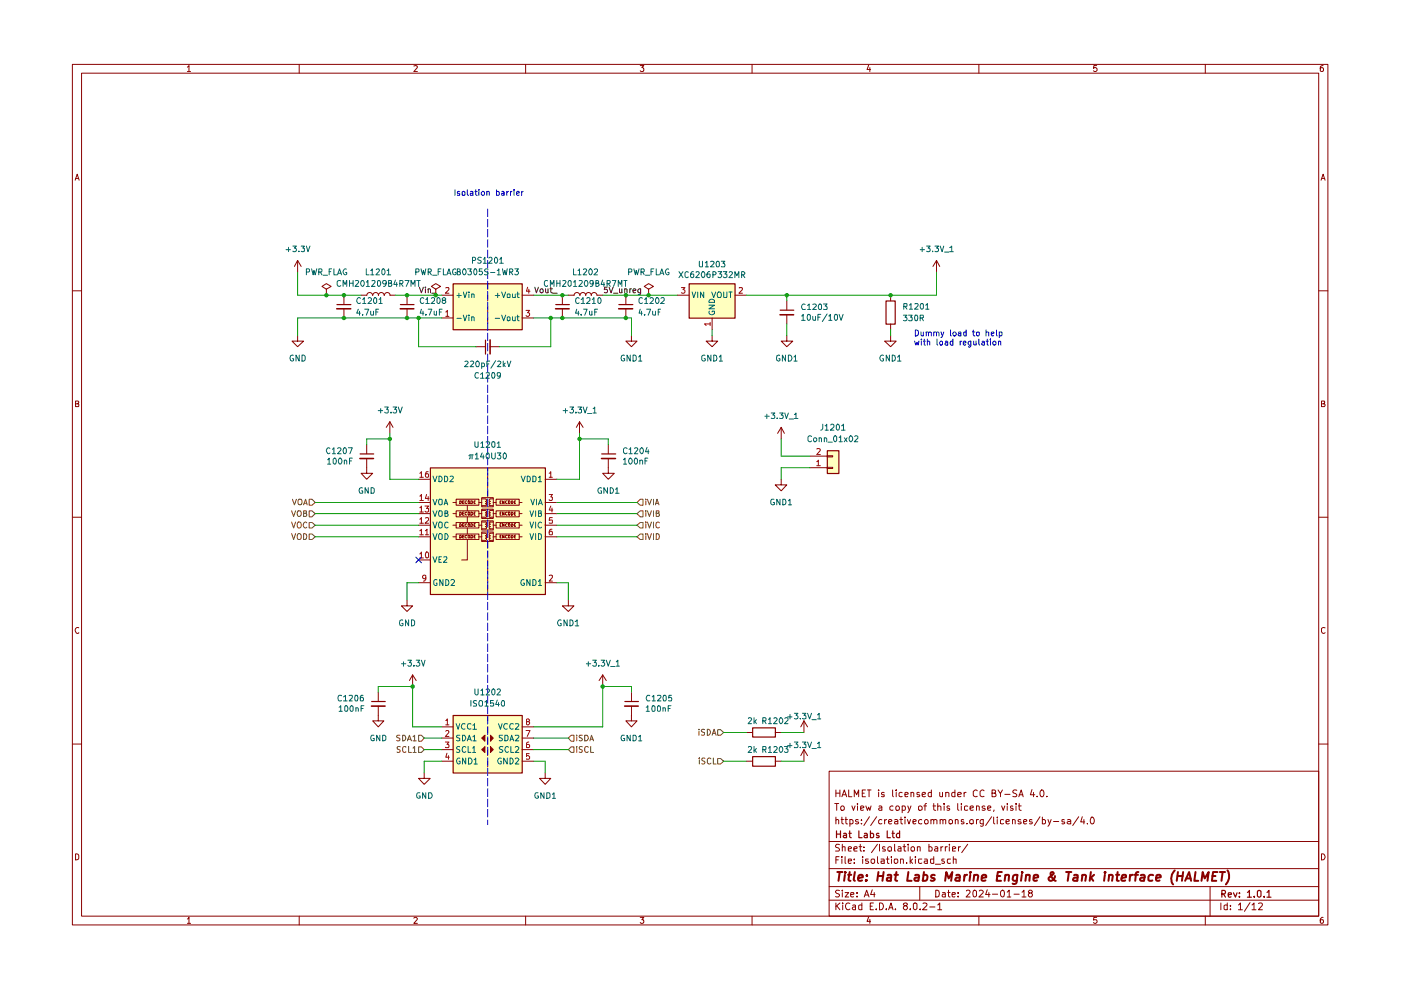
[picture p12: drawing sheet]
<svg xmlns="http://www.w3.org/2000/svg" width="297mm" height="210mm" viewBox="0 0 297 210" stroke-linecap="round" stroke-linejoin="round" font-family="sans-serif">
<g fill="none" stroke="#890000" stroke-width=".21">
<path d="M15.3 13.7h266.2v182.4h-266.2zM17.3 15.5h262.3v178.7h-262.3zM39.7 14.2l.4-.3v1.3M39.7 15.2h.7M63.4 13.7v1.8M87.7 14l.5-.1 .3 .3-.8 1h.8M111.4 13.7v1.8M135.7 13.9h.8l-.4 .4 .4 .3-.1 .5-.5 .1-.2-.2M159.4 13.7v1.8M184.2 13.8l-.4 1h.8M184.4 14.3v.9M207.5 13.7v1.8"/>
<path d="M232.5 13.9h-.6l-.1 .6 .5-.2 .3 .3v.3l-.3 .3-.5-.2M255.5 13.7v1.8M280.5 13.9l-.6 .3v.8l.3 .2 .3-.1v-.7l-.3-.1-.3 .3M15.9 38.2l.5-1.3 .4 1.3M16 37.9h.6M280.1 38.2l.4-1.3 .4 1.3M280.3 37.9h.6M15.3 61.7h2M279.6 61.7h1.9M16 85.6h.4l.3-.2-.2-.4h-.5v1.2h.6l.1-.5-.3-.1M280.2 85.6l.6-.1v-.5h-.6v1.2l.7-.1v-.3l-.3-.2M15.3 109.7h2"/>
<path d="M279.6 109.7h1.9M16.7 133.1a.58 .58 0 0 0-.8 .6 .58 .58 0 0 0 .8 .5v-.1M280.9 133.1a.46 .46 0 0 0-.7 .2v.7l.2 .2 .3 .1 .2-.2M15.3 157.8h2M279.6 157.8h1.9M175.8 163.5h103.8v30.7h-103.8zM175.8 178.4h103.8M177 170.4h.8M177.2 173.9l.2-.1 .4 .1v.8M177.2 167.5v1.4M177.2 173.2v1.5M177.2 168.2h.9"/>
<path d="M177.4 170.4v1.4M178 179.1l-.6-.1-.2 .2v.4l.5 .2 .3 .4-.2 .2h-.7M178.1 167.5v1.4M178.2 171.1l.3-.2h.3l.2 .2-.1 .6h-.6zM178.3 173.8h.5M178.5 173.2v1.3l.3 .2M178.5 168.9l.5-1.4 .5 1.4M178.6 179.7l.2-.2 .4 .1v.8M178.6 179v1.4M178.7 168.5h.6M179.2 173.8h.5M179.3 173.2v1.3l.4 .2"/>
<path d="M179.9 167.5v1.4h.7M180.2 173.8h.4l.3 .2-.1 .6h-.6M180.2 173.8v1.4M180.6 170.9l.4 .9 .3-.9M181.1 168.9v-1.4l.5 1 .5-1v1.4M181.8 170.4v.1M181.8 170.9v.9M182 173.8h-.4l-.2 .2 .2 .3h.4l.1 .2-.3 .2-.4-.1M182.1 179.5h.6M182.4 179v1.3l.1 .1h.2M182.5 171.4l.7-.2-.1-.2h-.6v.7h.6M182.6 174.6v.1"/>
<path d="M182.6 173.8v.1M182.8 168.2h.4M183.2 179.6v.1M183.5 167.5h-.7v1.4h.7M183.6 170.9l.3 .9 .3-.7 .2 .7 .3-.9M183.9 167.5h.8M184.3 167.5v1.4M184.3 173.2l-1.1 1.8M185.9 173.2l-1.3 1.8M186 179l-1.2 1.8M186.3 167.5v.2M186.3 168v.9"/>
<path d="M186.4 171l.4-.1 .2 .1v.8M186.5 179v1.4M187 173.8h-.5l-.2 .2 .1 .6h.6M187 171.2l-.7 .3 .2 .3 .5-.1M187.5 168.1l-.4-.1-.2 .2 .1 .2 .5 .1v.3h-.6M187.6 173.8v.9M187.6 179.6h-.5v.3l.6 .3-.1 .2h-.5M188 173.8l-.4 .2M188.2 179.8a.45 .45 0 0 1 .8-.1l-.1 .7h-.5zM188.4 174.3l.7-.2-.2-.3h-.3l-.2 .1v.6l.2 .2 .4-.1M189.3 167.5v1.3l.1 .1M189.3 171a.45 .45 0 0 0-.6 .1v.6h.6"/>
<path d="M189.7 179v1.4h.1M189.7 173.8h.4l.3 .1v.8M190 171l.4-.1 .3 .2-.1 .6h-.6zM190 167.5v.2M190 168v.9M190.4 174.1l-.7 .2v.3l.1 .1 .6-.1M190.4 179.6l.4-.1 .2 .2v.7h-.6v-.3l.6-.2M190.8 173.8h.6M191 173.2v1.3l.4 .2M191.3 171l.4-.1 .3 .2-.1 .6h-.6M191.3 168.1l-.4-.1-.3 .3 .1 .5h.6M191.3 170.9v1.4"/>
<path d="M191.5 179.5h.5M191.7 179v1.3l.1 .1h.2M191.9 173.2v.2M191.9 168.5l.7-.2-.1-.2h-.6v.7h.6M191.9 173.8v.9M192.4 173.8l.3 .9 .4-.9M192.5 170.9l.3 .9M192.6 179v.2M192.6 179.5v.9M193.1 179.8l.3-.3h.3l.2 .3-.1 .6h-.5zM193.1 170.9l-.6 1.4M193.1 168.1l.5-.1 .1 .2v.7"/>
<path d="M193.1 168v.9M193.6 174.3l.6-.2v-.3h-.5l-.1 .1v.6l.1 .2 .5-.1M194.5 179.7l.3-.2 .3 .1v.8M194.5 179.5v.9M194.8 171a.45 .45 0 0 1 .7 .1l-.1 .6-.4 .1-.2-.1zM194.9 168.1h-.5v.3l.5 .1 .1 .3-.2 .1-.4-.1M195.4 173.8a.45 .45 0 0 0-.6 .2v.6h.6M195.5 168.5l.7-.2v-.2l-.4-.1-.3 .2v.6l.3 .1 .4-.1M195.9 170.9h.5M196 174l.3-.2h.2l.3 .2-.1 .6h-.6zM196.4 170.4l-.3 .2v1.2M197 179v1.4h.5l.1-.6a.45 .45 0 0 0-.6-.2"/>
<path d="M197.4 173.9l.2-.1h.4v.9M197.4 173.8v.9M197.5 168.1l-.5-.1-.2 .3 .1 .5h.6M197.5 167.5v1.4M197.8 170.9h.6M198 173.9l.2-.1 .4 .1v.8M198 170.4v1.2l.4 .2M198.2 179.6l.4-.1 .2 .2v.7h-.6l-.1-.3 .7-.2M198.8 171l.3-.1 .4 .1v.8M198.8 170.4v1.4M199.2 168v.8l.3 .1 .3-.1M199.3 173.9l.2-.1 .4 .1v.8"/>
<path d="M199.3 173.8v.9M199.5 179.5v.9M199.8 168v.9M199.9 179.5l-.4 .3M199.9 173.9l.3-.1h.3v.9M200.2 170.4v.1M200.2 170.9v.9M200.4 179.5v.9M200.5 168.1l.4-.1 .3 .2v.7M200.5 168v.9M200.9 179.5l-.5 .3M201.3 179v.2"/>
<path d="M201.3 173.8a.45 .45 0 0 1 .7 .2v.4l-.2 .2a.36 .36 0 0 1-.6-.2zM201.3 171l-.4-.1-.1 .2 .1 .3h.4l.1 .2-.2 .2-.4-.1M201.3 179.5v.9M202.5 168.1l-.5-.1-.2 .3 .1 .5h.6M202.5 167.5v1.4M202.5 173.9l.2-.1 .4 .1v.8M202.5 173.8v.9M203.1 170.4v1.2l.2 .2M203.1 168.5l.7-.2-.1-.2-.4-.1-.2 .2v.6l.2 .1 .4-.1M203.2 179.5v.9M203.6 179.5l-.4 .3M203.8 170.4v.1"/>
<path d="M203.8 170.9v.9M204.3 173.8h-.5v.4l.5 .1 .1 .2-.2 .2-.4-.1M204.4 168v.9M204.8 168l-.4 .3M205 174.6v.1M205.2 171l-.5-.1-.2 .1v.7h.7M205.2 179l-1.3 1.8M205.6 174a.45 .45 0 0 1 .8-.1v.7l-.3 .1-.4-.1zM205.7 171.4l.7-.2v-.2l-.5-.1-.2 .1v.6l.2 .2 .5-.1M207 171l.2-.1 .4 .1v.8M207 170.9v.9M207 173.8v.9"/>
<path d="M207.2 167.7l-.4-.2-.4 .3v1l.4 .1 .4-.1M207.5 173.8l-.5 .2M208.5 173.8v1.2l-.3 .2-.3-.1M208.5 173.8a.45 .45 0 0 0-.7 .2l.1 .6h.6M208.6 167.7l-.4-.2-.4 .3 .1 1 .3 .1 .4-.1M208.8 171l-.3-.1-.3 .2 .3 .3h.3l.1 .2-.3 .2-.4-.1M209.4 171.4l.7-.2-.2-.3h-.3l-.2 .1v.6l.2 .2 .4-.1M210.2 173.2l-1.2 1.8M210.3 168.2l.7-.1v-.5l-.7-.1v1.4h.6l.3-.4-.4-.3M210.7 173.2v1.3l.2 .2M210.8 171.7l-.1 .4M211.4 173.2v.2"/>
<path d="M211.4 173.8v.9M211.6 167.5l.5 .8 .4-.8M212.1 168.3v.6M212.4 170.9l.3 .9 .3-.9M212.8 173.8h-.4l-.3 .1v.7h.7M213 168.4h1.1M213.3 174.3l.7-.2v-.3h-.2l-.5 .1v.6l.3 .2 .4-.1M213.6 170.4v.1M213.6 170.9v.9M214.7 173.9l.1-.1 .4 .1v.8M214.7 173.8v.9M214.7 171l-.3-.1-.2 .2 .2 .3h.3l.1 .2-.1 .2-.5-.1"/>
<path d="M215.4 170.4v.1M215.4 170.9v.9M215.6 167.6l-.6-.1-.3 .2 .1 .4 .8 .4-.1 .3h-.8M215.9 170.9h.6M216 168.9l.5-1.4 .4 1.4M216.1 170.4v1.2l.4 .2M216.1 168.5h.8M216.4 173.8h-.3l-.3 .2 .3 .3h.3l.1 .2-.2 .2-.5-.1M217 174.3l.7-.2-.2-.3h-.3l-.2 .1v.6l.2 .2 .4-.1M218.8 173.8h-.5v.4l.5 .1 .1 .2-.3 .2-.3-.1M218.8 167.4l-.3 1.1h.9M219.1 168v.9"/>
<path d="M219.9 168.8v.1M220.5 173.2l-1.2 1.8M220.8 167.5a.76 .76 0 0 1 .6 .7 .76 .76 0 0 1-.6 .7l-.2-.2a.99 .99 0 0 1 .2-1.2zM221 173.8h.4l.3 .2-.1 .6h-.6M221 173.2v1.5M221.9 168.8v.1M222.2 173.8l.3 .9M222.9 173.8l-.7 1.4M223.4 174.2h1.1M225.7 173.8h-.6v.4l.6 .1v.2l-.2 .2-.4-.1M226.3 173.8h.5l.2 .1v.8M227 174.1l-.7 .2 .2 .4 .5-.1"/>
<path d="M228.7 173.2l-1.3 1.8M229.5 173.2l-.4 1.1h.9M229.8 173.8v.9M230.6 174.6v.1M231.3 173.3l.2-.1a.75 .75 0 0 1 .5 .8 .75 .75 0 0 1-.5 .7l-.3-.5zM16 181a.52 .52 0 0 1 .7 .4v.6a.52 .52 0 0 1-.7 .3zM39.7 194.8l.4-.3v1.3M39.7 195.8h.7M63.4 194.2v1.9M87.7 194.7l.5-.2 .3 .3-.8 1h.8M111.4 194.2v1.9M135.7 194.5h.8l-.4 .5h.3v.7l-.5 .1-.2-.2"/>
<path d="M159.4 194.2v1.9M175.8 190.9h103.8M175.8 188h103.8M175.8 184.2h103.8M177.2 191.5v1.4M177.2 182.3h.5M177.4 192l.7 .9M177.9 181.6h-.7v1.5M178 188.8l-.6-.1-.3 .3 .3 .4 .5 .2 .1 .3-.3 .3-.6-.1M178.1 191.5l-.9 .7M178.5 181.6v.2M178.5 182.1v1"/>
<path d="M178.6 188.7v.2M178.6 189.3v.9M178.7 191.5h.1M178.7 191.9v1M179.2 189.3h.7l-.7 .9h.7M179.2 181.6v1.4l.1 .1M179.9 182.6l.6-.1-.1-.4h-.5v.2v.6l.1 .2 .4-.1M179.9 180l.6-.1-.1-.3-.4-.1-.1 .2v.7h.5M180.2 191.5a.67 .67 0 0 0-.9 .6 .67 .67 0 0 0 .8 .7l.1-.1M180.4 189.7l.6-.1v-.3h-.6v.1v.6l.2 .2 .4-.1M180.8 192h.6v.9M181 180l.7-.1v-.3l-.4-.1-.3 .2 .1 .7h.6"/>
<path d="M181.1 182.9v.2M181.1 182.1v.2M181.4 192.2l-.6 .2-.1 .2 .3 .3 .4-.1M181.7 190v.2M181.7 189.3v.1M182.7 192l-.4-.1-.2 .1v.7l.2 .2 .4-.1M182.7 191.5v1.4M182.9 181.6v.2M182.9 182.1v1M183.2 180.4h.1M183.2 190.2l.5-1.5 .6 1.5M183.4 189.8h.7"/>
<path d="M184.1 182.1h-.5l-.1 .3 .1 .2h.5l.1 .3-.3 .2-.4-.1M184.2 194.4l-.4 .9h.8M184.4 194.9v.9M184.5 192.1h.4M184.8 182.2l.6-.1v.9l-.5 .1-.2-.3zM184.9 188.7l-.3 1h.9M185.2 191.5h-.7v1.4h.7M185.4 189.3v.9M185.8 192.7v.2M186 181.6v1.3l.3 .2M186.5 191.5a.73 .73 0 0 1 .8 .7 .73 .73 0 0 1-.8 .7zM186.8 182.1h.6l.1 1"/>
<path d="M187.5 182.5l-.7 .1v.4h.7M187.9 192.7v.2M187.9 182.1h.6M188.2 181.6v1.3l.3 .2M188.4 192.9l.5-1.4 .4 1.4M188.6 192.5h.7M189 181.6v.2M189 182.1v1M189.7 182.1h.5l.2 .7a.45 .45 0 0 1-.7 .2zM189.8 192.7v.2M190.9 182.2l.6-.1v1M190.9 182.1v1"/>
<path d="M191.9 192l-.4-.2a.43 .43 0 0 1 .5-.4 .43 .43 0 0 1 .4 .4l-.9 .5v.3l.4 .3h.2l.3-.3v-.3l-.3-.3M192.2 182.9v.2M193 192.7v.2M193 181.6v1.5M193.1 182.6l.4 .5M193.5 182.1l-.5 .5M193.7 191.5h.4l.3 .2v.9l-.3 .3-.4-.3zM194.1 181.6v.2M194.1 182.1v1M195 188v2.9M195.1 192.7v.2M195.4 182.1l-.6 .1v.7l.2 .2 .4-.1"/>
<path d="M195.7 191.5h.7l.1 .4-.9 1h.9M196 182.1h.5l.1 1M196.6 182.5l-.6 .1-.1 .1 .3 .4 .4-.1M197.1 192.3h1.1M198 182.1l-.7 .1v.7l.2 .2 .5-.1M198 181.6v1.5M198.3 183.2h1.1M198.4 188.7l.7 .2v1.1l-.4 .2h-.3zM198.8 191.9l.4-.4v1.4M198.8 192.9h.9M199.8 189.3h.5l.1 .9M200.2 182.1h-.5v.3v.2h.4l.2 .3-.2 .2-.4-.1"/>
<path d="M200.4 189.6h-.5l-.2 .2 .2 .4 .5-.1M200.9 189.3h.5M201.1 188.7v1.3l.3 .2M201.5 182.1h-.6v.3v.6h.6M201.9 189.7l.6-.1v-.3h-.5l-.1 .1v.6l.1 .2 .5-.1M202 180l.6-.1-.1-.3h-.5v.8h.5M202.1 182.2l.6-.1v1M202.1 181.6v1.5M203.1 190v.2M203.1 189.3v.1M204.9 188.9l.2-.2h.3l.3 .5-.9 1h.9M206.4 188.9l.3-.2 .3 .3v.9l-.3 .3a.82 .82 0 0 1-.3-1.3z"/>
<path d="M207.5 194.2v1.9M207.6 188.9l.2-.2h.3l.4 .5-1 1h1M209.3 188.7l-.3 1h.9M209.7 189.3v.9M210.4 189.6h1.1M212.2 189l.3-.3a.8 .8 0 0 1 .5 .8 .8 .8 0 0 1-.5 .7 .77 .77 0 0 1-.3-1.2zM213.6 189.2l.4-.5v1.5M213.6 190.2h.7M215 189.6h1.1M216.7 189.2l.4-.5v1.5M216.7 190.2h.8M218.3 189.3l-.3-.3 .3-.3h.3l.3 .3-.1 .3h-.5l-.3 .3v.3l.3 .3h.3l.3-.3v-.3l-.3-.3"/>
<path d="M232.5 194.5h-.6l-.1 .6 .6-.1 .2 .5-.3 .3-.5-.2M255.5 194.2v1.9M256.6 188v6.2M258.8 191.5v1.4M260.2 192l-.4-.1-.3 .1v.7l.3 .2 .4-.1M260.2 191.5v1.4M260.9 192.7v.2M260.9 192v.1M262.6 191.9l.4-.4v1.4M262.6 192.9h.8M265 191.4l-1.2 1.8M265.5 191.9l.4-.4v1.4"/>
<path d="M265.5 192.9h.8M266.8 191.5h.6a.36 .36 0 0 1 .2 .5l-.8 .9h.9M280.2 181a.65 .65 0 0 1 .7 .7 .65 .65 0 0 1-.7 .6zM280.5 194.5h-.2l-.4 .3 .1 .9a.43 .43 0 0 0 .6-.1 .43 .43 0 0 0-.1-.6h-.5l-.1 .3"/>
</g>
<g fill="none" stroke="#890000" stroke-width=".25">
<path d="M177.4 176.2v1.4M177.4 176.8h.8M178.2 176.2v1.4M178.9 176.8l.4-.1 .2 .1v.8M179.5 177l-.7 .3 .2 .3 .5-.1M180 176.7h.5M180.1 176.2v1.2l.4 .2M182.1 176.2v1.4h.7M183.3 176.8l.4-.1 .2 .1v.8M183.9 177l-.7 .3 .2 .3 .5-.1M184.6 176.8l.4-.1 .2 .2-.1 .6h-.5M184.6 176.2v1.4"/>
<path d="M186.3 176.8l-.3-.1-.2 .2 .2 .3h.3l.1 .2-.2 .2-.4-.1M188.1 176.2v1.4h.7M189.1 176.7h.5M189.3 176.2v1.2l.3 .2M190.7 176.8l-.4-.1-.2 .2v.6h.6M190.7 176.2v1.4M259.1 189.5h.6v-.6l-.6-.1v1.4M259.4 189.5l.4 .7M260.4 189.7l.7-.1-.1-.3h-.5l-.1 .2 .1 .6h.5M261.5 189.3l.4 .9 .4-.9M262.8 190.1v.1M262.8 189.3v.2"/>
<path d="M264.5 189.2l.4-.4v1.4M264.5 190.2h.8M265.9 190.1v.1M266.7 188.9l.3-.1 .4 .2v1l-.4 .2-.4-.2zM268 190.1v.1M268.6 189.2l.4-.4v1.4M268.6 190.2h.9"/>
</g>
<g fill="none" stroke="#890000" stroke-width=".42">
<path d="M177.5 184.9h1.1M178 184.9l-.2 1.9M179.1 185.5l-.1 1.3M179.2 184.9v.2M179.8 185.5h.7M180.1 184.9l-.2 1.6 .4 .3M181.2 184.9l-.2 1.6 .2 .3M182 186.2l.9-.2v-.4a.6 .6 0 0 0-.9 .1v1h.8M183.7 186.6l.1 .1h-.3l.2-.1-.1 .2M183.8 185.6v.1M186.2 185.7h1.1M186.2 184.9l-.2 1.9"/>
<path d="M187.3 184.9l-.2 1.9M188.2 185.6h.8l-.1 1.2M189 186l-.9 .2-.1 .1v.4l.2 .1 .7-.1M189.6 185.5h.8M190.1 184.9l-.3 1.6 .4 .3M192.6 184.9l-.3 1.9h1M194 185.6h.8l-.1 1.2M194.8 186l-.9 .2a.36 .36 0 0 0 .2 .6l.6-.1M195.8 185.6l.5-.1 .4 .4-.3 .8h-.8M195.9 184.9l-.3 1.9M198.2 185.6a.47 .47 0 0 0-.8 .3l.1 .2 .6 .1 .1 .3a.6 .6 0 0 1-.9 .2M200.4 186.8l.2-1.9 .5 1.3 .8-1.3-.2 1.9"/>
<path d="M202.8 185.6h.6v1.2M203.5 186l-.8 .2-.2 .3 .3 .3 .6-.1M204.5 185.5l-.1 1.3M205 185.5l-.5 .2-.1 .2M205.7 185.5l-.2 1.3M205.8 184.9l-.2 .1 .1 .1 .1-.2-.1 .2M206.6 185.7v-.1a.48 .48 0 0 1 .8 .1l-.2 1.1M206.6 185.5l-.2 1.3M208.2 186.2l.9-.2-.1-.4a.6 .6 0 0 0-.8 .1v1h.7M211.4 185.7h.7M212.4 184.9h-.8l-.3 1.9h.9M213.2 185.7l.2-.2 .5 .1-.1 1.2"/>
<path d="M213.2 185.5l-.2 1.3M215.7 185.5l-.2 1.6a.53 .53 0 0 1-.8 .2M215.7 185.6l-.5-.1-.3 .2-.1 .9a.64 .64 0 0 0 .8 .1M216.6 185.5l-.1 1.3M216.7 184.9v.2M217.6 185.7l.2-.2 .5 .1-.1 1.2M217.6 185.5l-.2 1.3M219.2 186.2l.9-.2-.1-.4a.6 .6 0 0 0-.8 .1v1h.7M223.7 185.7a.85 .85 0 0 1-.4 .9 .85 .85 0 0 1-.9 0l-.1-.4 1.1-1-.2-.3-.4 .1a1.51 1.51 0 0 0 1 1.8M226 184.9h1.1M226.6 184.9l-.2 1.9M227.7 185.6h.8l-.1 1.2"/>
<path d="M228.5 186l-.9 .2-.1 .3 .2 .3 .7-.1M229.4 185.7l.1-.1a.48 .48 0 0 1 .8 .1l-.2 1.1M229.5 185.5l-.2 1.3M231.3 184.9l-.3 1.9M231.3 186.1l.5 .7M232 185.5l-.9 .7M234.3 185.5l-.2 1.3M234.3 184.9l-.1 .1h.2l-.1-.1v.2M235.1 185.7l.1-.1a.48 .48 0 0 1 .7 .1l-.1 1.1M235.2 185.5l-.2 1.3M236.6 185.5h.7M237 184.9l-.2 1.8 .4 .1"/>
<path d="M237.8 186.2l.9-.2v-.4h-.7l-.3 .9 .3 .3 .6-.1M239.6 185.5l-.1 1.3M240.2 185.5l-.5 .2-.1 .2M240.5 185.5h.8M241.4 184.9l-.5 .1v.1l-.2 1.7M241.9 185.6h.7l-.1 1.2M242.7 186l-.7 .1-.3 .2 .3 .5 .5-.1M244.5 185.6l-.6-.1-.4 .4 .1 .8h.7M245.1 186.2l1-.2-.1-.4a.6 .6 0 0 0-.8 .1v1h.7M249.1 184.6a2.4 2.4 0 0 0-.4 2.9M249.7 185.7h1.1M249.7 184.9l-.2 1.9"/>
<path d="M250.8 184.9l-.2 1.9M251.3 186.8l.8-1.9 .4 1.9M251.5 186.2h1M253.5 184.9l-.3 1.9h.9M254.7 186.8l.3-1.9 .4 1.3 .9-1.3-.3 1.9M257 185.7h.7M258.1 184.9h-.9l-.3 1.9h1M258.6 184.9h1.1M259.2 184.9l-.2 1.9M260.2 184.6a2.34 2.34 0 0 1-.3 2.9"/>
</g>
<g fill="#ffffbf">
<path d="M96 151.7h14.7v12.2h-14.7z"/>
<path d="M146.1 60.1h9.7v7.3h-9.7z"/>
<path d="M175.4 95.5h2.4v4.9h-2.4z"/>
<path d="M96 60.1h14.7v9.8h-14.7z"/>
<path d="M91.2 99.2h24.4v26.8h-24.4z"/>
</g>
<path d="M102.1 156.5l.7-.6v1.3zM103.4 151.7v1.1M103.4 154.1v1.2M103.4 156.5v1.3M103.4 158.9v1.3M89.9 163.9v1.1h1.3l-1.3 1.3-1.1-1.3h1.1M103.4 161.4v1.2zM115.6 163.9v1.1h1.2l-1.2 1.3-1.2-1.3h1.2" fill="none" stroke="#890000" stroke-width=".21"/>
<path d="M96.1 151.7h14.6v12.2h-14.6z" fill="none" stroke="#890000" stroke-width=".25"/>
<path d="M102.1 156.5l.7-.6v1.3z" fill="#890000"/>
<path d="M104 158.3l.6 .6-.6 .6z" fill="none" stroke="#890000" stroke-width=".21"/>
<path d="M104 158.3l.6 .6-.6 .6z" fill="#890000"/>
<path d="M104 155.9l.6 .6-.6 .7z" fill="none" stroke="#890000" stroke-width=".21"/>
<path d="M104 155.9l.6 .6-.6 .7z" fill="#890000"/>
<path d="M102.1 158.9l.7-.6v1.2z" fill="none" stroke="#890000" stroke-width=".21"/>
<path d="M102.1 158.9l.7-.6v1.2z" fill="#890000"/>
<g fill="none" stroke="#890000" stroke-width=".21">
<path d="M77.7 97.2v3.2h1.3l-1.3 1.2-1.1-1.2h1.1M77.7 94.3v1.9M86.3 127.2v1.3h1.2l-1.2 1.1-1.2-1.1h1.2M87.5 143.1l-.7 1.2M87.5 143.1v2.5M87.5 143.1l.7 1.2M93.7 154.1h2.3M93.7 156.5h2.3M93.7 158.9h2.3M110.7 154.1h2.4M110.7 156.5h2.4M110.7 158.9h2.4"/>
<path d="M93.7 161.4h2.3M110.7 161.4h2.4"/>
</g>
<g fill="none" stroke="#006465" stroke-width=".21">
<path d="M96.7 153.4l.4 1.2 .4-1.2M97.5 155.9h-.5l-.2 .2 .2 .3 .5 .2v.4h-.7M97.5 158.3h-.5l-.2 .2 .2 .4 .5 .1v.4l-.2 .1-.5-.1M98.1 155.9h.4a.66 .66 0 0 1 .2 .7 .66 .66 0 0 1-.6 .5zM98.6 153.5l-.5-.1a.61 .61 0 0 0-.3 .8 .61 .61 0 0 0 .8 .3M98.7 158.4l-.2-.1a.65 .65 0 0 0-.5 .6 .65 .65 0 0 0 .5 .6l.2-.1M99.1 157.1l.4-1.2 .4 1.2M99.2 156.7h.6M99.3 158.3v1.2h.5M99.8 153.5l-.5-.1a.61 .61 0 0 0-.2 .8 .61 .61 0 0 0 .7 .3M100.2 158.6l.3-.3v1.2M100.2 159.5h.7"/>
<path d="M100.3 153.8l.3-.4v1.2M100.3 156.2l.3-.3v1.2M100.3 154.6h.7M100.3 157.1h.6M105.7 153.4l.4 1.2 .3-1.2M106.5 155.9l-.6 .1v.3l.6 .4-.2 .4-.4-.1M106.6 158.3h-.5l-.2 .2 .1 .4 .6 .3-.2 .3-.5-.1M107 155.9h.5l.2 .2v.6l-.3 .4h-.4zM107.5 153.5l-.5-.1a.61 .61 0 0 0-.2 .8 .61 .61 0 0 0 .7 .3M107.8 158.4l-.3-.1a.6 .6 0 0 0-.5 .6 .6 .6 0 0 0 .7 .5h.1M108.1 157.1l.4-1.2 .4 1.2M108.2 156.7h.6"/>
<path d="M108.3 158.3v1.2h.6M108.8 153.5l-.5-.1a.61 .61 0 0 0-.3 .8 .61 .61 0 0 0 .8 .3M109.2 158.4l.2-.1h.3l.3 .2-.1 .4-.7 .6h.8M109.2 156l.6-.1 .2 .2-.1 .3-.7 .7h.8M109.2 153.5l.6-.1 .2 .2-.1 .3-.7 .7h.8M97.5 160.8l-.1-.1a.64 .64 0 0 0-.6 .6 .64 .64 0 0 0 .5 .7l.3-.2v-.4h-.3M98.7 160.7v1.3l-.6-1.3v1.3M99.3 160.7a.65 .65 0 0 1 .8 .7 .65 .65 0 0 1-.8 .6zM100.5 161.1l.4-.4v1.3M100.5 162h.7M106.3 160.8l-.2-.1a.64 .64 0 0 0-.6 .7 .64 .64 0 0 0 .6 .6l.2-.1v-.5h-.2M107.5 160.7v1.3l-.7-1.3v1.3"/>
<path d="M108.1 160.7a.64 .64 0 0 1 .7 .7 .64 .64 0 0 1-.7 .6zM109.2 160.9l.2-.2h.3l.3 .3-.8 1h.8"/>
</g>
<path d="M94.4 157.3h.8l-.4 .5h.3l.1 .2-.1 .5-.7-.1M94.5 152.8l.3-.4v1.3M94.5 155l.4-.1 .3 .3-.8 .9h.8M94.5 153.7h.7M94.8 159.7l-.3 .8h.8M111.5 154.9h.9l-.6 1.2M111.8 153l-.2-.4 .4-.2 .3 .4-.3 .2-.4 .1v.4l.2 .2h.2l.3-.3v-.2l-.3-.2M112.1 157.3l-.5 .3v.8l.5 .1 .2-.2v-.3l-.2-.2h-.4l-.1 .2M112.2 159.8h-.6v.6l.4-.2 .3 .3v.3l-.2 .2-.5-.1M95.1 160.2v.8" fill="none" stroke="#b00000" stroke-width=".21"/>
<path d="M76.3 97.2h2.9" fill="none" stroke="#890000" stroke-width=".34"/>
<path d="M76.3 96.2h2.9" fill="none" stroke="#890000" stroke-width=".25"/>
<path d="M65.6 108.3h.5l.7 .6-.7 .7h-.5z" fill="#fff"/>
<g fill="none" stroke="#735600" stroke-width=".21">
<path d="M61.8 108.3l.5 1.2 .4-1.2M64.4 108.8h.5l.1-.4-.6-.1v1.2l.6-.1v-.3l-.2-.3M65.6 108.3h.5l.7 .6-.7 .7h-.5z"/>
<circle cx="63.4" cy="108.9" r=".58"/>
</g>
<path d="M65.6 105.9h.5l.7 .6-.7 .6h-.5z" fill="#fff"/>
<path d="M62 105.9l.4 1.1 .4-1.1M63.4 105.9h.5a.77 .77 0 0 1-.2 1.1h-.3a.87 .87 0 0 1 0-1.1zM64.4 107l.4-1.1 .3 1.1M64.5 106.7h.5M65.6 105.9h.5l.7 .6-.7 .6h-.5z" fill="none" stroke="#735600" stroke-width=".21"/>
<path d="M65.6 110.8h.5l.7 .6-.7 .6h-.5z" fill="#fff"/>
<path d="M61.8 110.7l.5 1.3 .4-1.3M63.3 110.7a.46 .46 0 0 1 .6 .4v.4a.46 .46 0 0 1-.6 .5 .86 .86 0 0 1 0-1.3zM65 110.8l-.2-.1a.6 .6 0 0 0-.5 .7 .6 .6 0 0 0 .7 .5v-.1M65.6 110.8h.5l.7 .6-.7 .6h-.5z" fill="none" stroke="#735600" stroke-width=".21"/>
<path d="M65.6 113.2h.5l.7 .6-.7 .6h-.5z" fill="#fff"/>
<path d="M61.8 113.1l.5 1.3 .4-1.3M63.3 113.1a.46 .46 0 0 1 .6 .5v.4a.46 .46 0 0 1-.6 .4 .86 .86 0 0 1 0-1.3zM64.4 113.1a.64 .64 0 0 1 .7 .7 .64 .64 0 0 1-.7 .6zM65.6 113.2h.5l.7 .6-.7 .6h-.5z" fill="none" stroke="#735600" stroke-width=".21"/>
<path d="M88.8 155.9h.5l.6 .6-.6 .7h-.5z" fill="#fff"/>
<path d="M84.8 155.9h-.5l-.2 .2 .2 .3 .5 .2v.4h-.7M85.4 155.9h.4a.66 .66 0 0 1 .2 .7 .66 .66 0 0 1-.6 .5zM86.4 157.1l.4-1.2 .4 1.2M86.5 156.7h.6M87.6 156.2l.3-.3v1.2M87.6 157.1h.6M88.8 155.9h.5l.6 .6-.6 .7h-.5z" fill="none" stroke="#735600" stroke-width=".21"/>
<path d="M88.8 158.3h.5l.6 .6-.6 .6h-.5z" fill="#fff"/>
<path d="M84.9 158.3h-.6v.6l.5 .1 .1 .3-.3 .2-.4-.1M86 158.4l-.3-.1-.3 .3v.8l.3 .1 .3-.1M86.6 158.3v1.2h.6M87.6 158.6l.3-.3v1.2M87.6 159.5h.6M88.8 158.3h.5l.6 .6-.6 .6h-.5z" fill="none" stroke="#735600" stroke-width=".21"/>
<g fill="none" stroke="#890000" stroke-width=".21">
<path d="M63.1 55.2l-.7 1.3M63.1 55.2v2.5M63.1 55.2l.8 1.3M198.6 55.2l-.8 1.3M198.6 55.2v2.5M198.6 55.2l.6 1.3M63.1 71.1v1.2h1.3l-1.3 1.2-1.2-1.2h1.2M69.2 61.3l1-.6-1-.6-.9 .6 .9 .6v1.3M69.2 62.6h.1M72.9 62.6v1.9M72.9 65.5v1.9M76.6 62.6h1.1"/>
<path d="M77.8 62.6a.61 .61 0 0 1 .6-.6 .61 .61 0 0 1 .6 .6M79 62.6a.59 .59 0 0 1 .6-.6 .59 .59 0 0 1 .6 .6 .61 .61 0 0 1 .6-.6 .61 .61 0 0 1 .6 .6M81.5 62.6a.61 .61 0 0 1 .6-.6 .61 .61 0 0 1 .6 .6M82.7 62.6h1.1M86.3 62.6v1.9M86.3 65.5v1.9M92.4 61.3l1-.6-1-.6-.9 .6 .9 .6v1.3M92.4 62.6h.1M93.7 62.6h2.3M93.7 67.4h2.3M100.9 73.5h2M103.4 60.1v1.2"/>
<path d="M103.4 62.6v1.2M103.4 65v1.2M103.4 67.4v1.3M103.9 73.5h2M110.7 62.6h2.4M110.7 67.4h2.4M119.2 62.6v1.9M119.2 65.5v1.9M120.5 62.6h1.2M121.7 62.6a.61 .61 0 0 1 .6-.6 .61 .61 0 0 1 .6 .6M123 62.6a.59 .59 0 0 1 .6-.6 .59 .59 0 0 1 .6 .6 .61 .61 0 0 1 .6-.6 .61 .61 0 0 1 .6 .6M125.4 62.6a.61 .61 0 0 1 .6-.6 .61 .61 0 0 1 .6 .6"/>
<path d="M126.6 62.6h1.2M132.7 62.6v1.9M132.7 65.5v1.9M133.9 71.1v1.2h1.2l-1.2 1.2-1.2-1.2h1.2M137.5 61.3l1-.6-1-.6-.9 .6 .9 .6v1.3M137.5 62.6h.1M143.6 62.6h2.5M151 71.1v1.2h1.2l-1.2 1.2-1.3-1.2h1.3M151 67.4v2.5M155.8 62.6h2.5M166.8 71.1v1.2h1.3l-1.3 1.2-1.2-1.2h1.2M166.8 63.8v1.9"/>
<path d="M166.8 66.7v2M188.8 71.1v1.2h1.2l-1.2 1.2-1.2-1.2h1.2M188.8 62.6v1.2M188.8 68.7v1.2M82.7 89.4l-.8 1.2M82.7 89.4v2.5M82.7 89.4l.6 1.2M103.4 99.2v.6M122.9 89.4l-.7 1.2M122.9 89.4v2.5M122.9 89.4l.7 1.2M165.6 90.6l-.7 1.3"/>
<path d="M165.6 90.6v2.5M165.6 90.6l.7 1.3M171.7 99.2h3.7M171.7 96.7h3.7M175.4 96.6h1.2v.3h-1.2zM175.4 99.1h1.2v.2h-1.2zM88.8 113.8h2.4M88.8 111.4h2.4M88.8 108.9h2.4M88.8 106.5h2.4M88.8 101.6h2.4M88.8 118.7h2.4"/>
<path d="M96 113.8h.7M96 111.4h.7M96 108.9h.7M96 106.5h.7M96.7 113.2h4.8v1.2h-4.8zM96.7 110.8h4.8v1.2h-4.8zM96.7 108.3h4.8v1.3h-4.8zM96.7 105.9h4.8v1.2h-4.8zM97.5 113.5h.2l.1 .1-.1 .5h-.2zM97.5 111l.3 .2-.1 .4h-.2zM97.5 108.6l.3 .1v.4l-.2 .1h-.1zM97.5 106.2l.3 .1v.3l-.2 .2h-.1z"/>
<path d="M98.1 111.4h.2M98.1 108.9h.2M98.1 113.7h.2M98.1 106.4h.2M98.4 113.5h-.3v.6h.3M98.4 111h-.3v.6h.3M98.4 108.6h-.3v.6h.3M98.4 106.2h-.3v.6h.3M99 113.6l-.3-.1-.1 .2 .1 .4h.3M99 111.1l-.2-.1-.2 .3 .1 .3h.3M99 108.6h-.2l-.2 .2 .1 .4h.3M99 106.2h-.3l-.1 .2 .1 .3h.3"/>
<path d="M99.1 114.4v4.3h-1.2M99.1 107.1v1.2M99.1 109.6v1.2M99.1 112v1.2M99.3 113.5l.3 .1-.1 .5-.2-.1zM99.3 111l.3 .1-.1 .5-.2-.1zM99.3 108.6h.3l-.1 .6h-.2zM99.3 106.2l.3 .1-.1 .5-.2-.1zM99.8 113.5h.3l.2 .2-.2 .4h-.3zM99.8 111a.33 .33 0 0 1 .4 .2 .33 .33 0 0 1-.1 .4h-.3zM99.8 108.6a.35 .35 0 0 1 .5 .3 .35 .35 0 0 1-.5 .3zM99.8 106.2h.3a.33 .33 0 0 1 .1 .4 .33 .33 0 0 1-.4 .2z"/>
<path d="M100.5 111.4h.2M100.5 108.9h.2M100.5 113.7h.2M100.5 106.4h.2M100.8 113.5h-.3v.6h.3M100.8 111h-.3v.6h.3M100.8 108.6h-.3v.6h.3M100.8 106.2h-.3v.6h.3M101.5 113.8h.6M101.5 111.4h.6M101.5 108.9h.6M101.5 106.5h.6"/>
<path d="M102.1 112.8h2.5v2h-2.5zM102.1 110.4h2.5v2h-2.5zM102.1 108h2.5v1.9h-2.5zM102.1 105.5h2.5v2h-2.5zM102.1 114.6h.8M102.1 113.1h.8M102.1 112.1h.8M102.1 110.7h.8M102.1 109.7h.8M102.1 108.2h.8M102.1 107.2h.8M102.1 105.8h.8"/>
<path d="M102.9 113.1l.3 .2-.3 .3 .3 .3-.3 .2 .3 .3-.3 .2M102.9 111.7l.3 .2-.3 .2M102.9 110.6l.3 .3-.3 .3 .3 .2-.3 .2M102.9 108.7l.3 .2-.3 .3 .3 .3-.3 .2M102.9 108.3l.3 .2-.3 .3M102.9 106.8l.3 .2-.3 .2M102.9 105.8l.3 .3-.3 .2 .3 .3-.3 .2M103.4 100.4v1.2M103.4 102.2v1.2M103.4 104.1v1.2M103.4 115v1.3M103.4 116.9v1.1"/>
<path d="M103.4 118.7v1.2M103.9 114.6h.7M103.9 113.1h.7M103.9 112.1h.7M103.9 110.7h.7M103.9 109.7h.7M103.9 108.2h.7M103.9 107.2h.7M103.9 105.8h.7M103.9 113.1l-.2 .2 .2 .3-.2 .3 .2 .2-.2 .3 .2 .2M103.9 111.7l-.2 .2 .2 .3M103.9 110.6l-.2 .3 .2 .3-.2 .2 .2 .2"/>
<path d="M103.9 108.7l-.2 .2 .2 .3-.2 .3 .2 .2M103.9 108.3l-.2 .2 .2 .3M103.9 106.8l-.2 .2 .2 .2M103.9 105.8l-.2 .3 .2 .2-.2 .3 .2 .2M104.6 113.8h.6M104.6 111.4h.6M104.6 108.9h.6M104.6 106.5h.6M105.2 113.2h4.9v1.2h-4.9zM105.2 110.8h4.9v1.2h-4.9zM105.2 108.3h4.9v1.3h-4.9zM105.2 105.9h4.9v1.2h-4.9z"/>
<path d="M106 111.4h.2M106 108.9h.2M106 113.7h.2M106 106.4h.2M106.3 113.5h-.3v.6h.3M106.3 111h-.3v.6h.3M106.3 108.6h-.3v.6h.3M106.3 106.2h-.3v.6h.3M106.9 113.5v.6l-.4-.6v.6M106.9 111v.6l-.4-.6v.6M106.9 108.6v.6l-.4-.6v.6M106.9 106.2v.6l-.4-.6v.6"/>
<path d="M107.5 113.6l-.2-.1-.2 .2 .2 .4h.2M107.5 111.1v-.1a.33 .33 0 0 0-.3 .3 .33 .33 0 0 0 .1 .3h.2M107.5 108.6a.33 .33 0 0 0-.3 .2 .33 .33 0 0 0 .1 .4h.2M107.5 106.2h-.2a.33 .33 0 0 0-.1 .3 .33 .33 0 0 0 .3 .3v-.1M107.8 113.6h.3v.5l-.3-.1zM107.8 106.3h.3v.5l-.3-.1zM107.9 111l.2 .1v.5l-.3-.1zM107.9 108.6h.2v.6h-.3zM108.5 113.5l.3 .2-.2 .4h-.1zM108.5 111a.3 .3 0 0 1 .3 .3 .3 .3 0 0 1-.3 .3zM108.5 108.6a.33 .33 0 0 1 .3 .2 .33 .33 0 0 1-.2 .4h-.1zM108.5 106.2h.1a.33 .33 0 0 1 .2 .3 .33 .33 0 0 1-.3 .3z"/>
<path d="M109.1 111.4h.1M109.1 108.9h.1M109.1 113.7h.1M109.1 106.4h.1M109.3 113.5h-.2v.6h.2M109.3 111h-.2v.6h.2M109.3 108.6h-.2v.6h.2M109.3 106.2h-.2v.6h.2M110.1 113.8h.6M110.1 111.4h.6M110.1 108.9h.6M110.1 106.5h.6"/>
<path d="M115.6 113.8h2.4M115.6 111.4h2.4M115.6 108.9h2.4M115.6 106.5h2.4M115.6 101.6h2.4M88.8 123.5h2.4M103.4 120.5v1.3M103.4 122.4v1.1M103.4 124.1v1.3M115.6 123.5h2.4M80.2 149.7v3.1h1.2l-1.2 1.3-1.2-1.3h1.2M80.2 146.7v2"/>
</g>
<path d="M71.4 65.5h3M84.9 65.5h2.8M103.9 72.1v2.9M117.8 65.5h2.9M131.2 65.5h2.9M165.4 66.7h2.9M78.8 149.7h2.8" fill="none" stroke="#890000" stroke-width=".34"/>
<path d="M71.4 64.6h3M84.9 64.6h2.9M96.1 60.2h14.6v9.7h-14.6zM102.9 72.1v3M117.8 64.6h2.9M131.2 64.6h3M146.1 60.2h9.7v7.3h-9.7zM165.4 65.8h2.9M187.9 63.8h1.9v4.9h-1.9zM91.2 99.2h24.4v26.8h-24.4zM175.4 95.6h2.5v4.8h-2.5zM78.8 148.7h2.9" fill="none" stroke="#890000" stroke-width=".25"/>
<g fill="none" stroke="#006465" stroke-width=".21">
<path d="M96.9 67.5h.9M96.9 62.7h.9M97.3 62.2v.9M98.2 66.8l.4 1.2 .4-1.2M98.2 61.9l.4 1.2 .4-1.2M99.4 66.8v.1M99.4 61.9v.1M99.4 62.3v.8M99.4 67.2v.8M100 67.3l.2-.1 .3 .1v.7M100 62.4l.4-.1 .1 .8M100 62.3v.8"/>
<path d="M100 67.2v.8M105 67.5h.9M105 62.7h.9M105.5 62.2v.9M106.4 66.8l.4 1.2 .4-1.2M106.4 61.9l.4 1.2 .4-1.2M107.5 67.3l.2-.1h.4v.7h-.6zM107.5 62.4h.6v.7l-.6-.1zM108.6 67.2v.6l.2 .2 .4-.1M108.6 62.3l.1 .8 .5-.1M109.2 62.3v.8M109.2 67.2v.8"/>
<path d="M109.6 67.2h.5M109.6 62.3h.5M109.7 66.8v1l.4 .2M109.7 61.9v1l.1 .2h.3M146.7 61.9l.4 1.2 .4-1.2M147.9 61.9v1.2M149.2 61.9v1.2l-.7-1.2v1.2M150.3 64.7h1.2l-1.2 .8h1.2M150.4 66a.61 .61 0 0 0 .3 .7 .61 .61 0 0 0 .8-.2v-.5h-.5v.1M150.4 63.7a.72 .72 0 0 1 1.1 0v.4h-1.2zM150.9 61.9l.4 1.2 .4-1.2M152.3 61.9a.46 .46 0 0 1 .6 .4l-.1 .8h-.5a.86 .86 0 0 1 0-1.2z"/>
<path d="M153.4 61.9l.1 1.2h.5l.1-1.2M154.5 61.9h.7M154.9 61.9v1.2M91.8 118l.4 1.2 .4-1.2M91.8 113.1l.4 1.3 .4-1.3M91.8 110.7l.4 1.3 .4-1.3M91.8 108.3l.4 1.2 .4-1.2M91.8 105.9l.4 1.1 .4-1.1M91.8 100.9l.4 1.2 .4-1.2M93.1 100.9a.66 .66 0 0 1 .6 .5 .66 .66 0 0 1-.2 .7h-.4zM93.1 118.6h.3M93.2 108.3h.4l.1 .2v.8l-.5 .2a.86 .86 0 0 1 0-1.2z"/>
<path d="M93.2 105.9h.4l.1 .1v.9l-.5 .1a.86 .86 0 0 1 0-1.1zM93.2 113.1l.5 .2v.9l-.5 .2a.86 .86 0 0 1 0-1.3zM93.2 110.7l.5 .1v1l-.5 .2a.86 .86 0 0 1 0-1.3zM93.6 118h-.5v1.2h.5M94.1 118.1l.6-.1 .1 .4-.8 .8h.8M94.2 107l.3-1.1 .4 1.1M94.3 100.9a.66 .66 0 0 1 .6 .5 .66 .66 0 0 1-.2 .7h-.4zM94.3 106.7h.5M94.3 113.1a.64 .64 0 0 1 .7 .7 .64 .64 0 0 1-.7 .6zM94.3 108.8h.5v-.5h-.5v1.2h.5l.2-.4-.3-.3M95 110.8l-.2-.1a.65 .65 0 0 0-.5 .6 .65 .65 0 0 0 .5 .7l.2-.2M95.4 101l.5-.1 .2 .4-.7 .8h.7"/>
<path d="M110.5 100.9l.4 1.2 .5-1.2M111.8 100.9a.66 .66 0 0 1 .6 .5 .66 .66 0 0 1-.2 .7h-.4zM112.4 108.3l.3 1.2 .4-1.2M112.4 110.7l.3 1.3 .4-1.3M112.4 113.1l.3 1.3 .4-1.3M112.5 105.9l.5 1.1 .3-1.1M113 100.9h.3l.3 .3v.7l-.1 .2h-.5zM113.6 108.3v1.2M113.6 110.7v1.3M113.6 113.1v1.3M113.7 105.9v1.1M114.2 101.3l.3-.4v1.2"/>
<path d="M114.2 107l.4-1.1 .4 1.1M114.2 108.8h.5v-.4l-.5-.1v1.2l.5-.1 .1-.3-.2-.3M114.2 113.1a.64 .64 0 0 1 .6 .7 .64 .64 0 0 1-.6 .6zM114.2 102.1h.6M114.2 106.7h.6M114.8 110.8l-.2-.1a.6 .6 0 0 0-.5 .7 .6 .6 0 0 0 .6 .5l.1-.1M92.6 123l-.3-.1-.3 .3v.6l.1 .3h.5v-.5h-.1M93.9 122.9v1.2l-.7-1.2v1.2M94.5 122.9a.64 .64 0 0 1 .7 .6 .64 .64 0 0 1-.7 .6zM95.6 123l.2-.1h.3l.3 .2-.1 .4-.7 .6h.8M111.1 123l-.1-.1a.64 .64 0 0 0-.6 .6 .64 .64 0 0 0 .5 .6l.3-.1v-.4h-.3M112.4 122.9v1.2l-.7-1.2v1.2"/>
<path d="M113 122.9l.5 .1 .1 .2v.6l-.3 .3h-.3zM114.2 123.3l.3-.4v1.2M114.2 124.1h.6"/>
</g>
<g fill="none" stroke="#b00000" stroke-width=".21">
<path d="M94.5 66.1l.3-.3v1.3M94.5 61.1l.6-.1 .1 .3-.8 .9h.8M94.5 67.1h.7M111.5 65.8h.8l-.4 .5 .4 .2v.3l-.3 .3h-.3l-.2-.2M111.9 60.9l-.3 .8h.8M112.1 61.3v.9M144.5 61h.7l-.4 .4 .3 .1v.6h-.6M150.6 68.7h-1.2l.3 .3M150.6 68.3v.7M156.7 61.1l.6-.1 .1 .3-.7 .9h.7M173.2 97.9l.3-.3v1.1M173.2 95.2l.5-.1 .2 .3-.7 1h.7"/>
<path d="M173.2 98.7h.7M89 117.5l.3-.5v1.3M89 112.5l.3-.3v1.2M89 110.1l.3-.4v1.2M89 107.6h.2l.1-.3v1.3M89 105.2h.2l.1-.4v1.3M89 100.4l.3-.4v1.2M89 101.2h.8M89 118.3h.8M89 113.4h.8M89 110.9h.8M89 108.6h.8"/>
<path d="M89 106.1h.8M90.1 107.3h.8l-.5 .5 .5 .1v.5l-.2 .2h-.4l-.2-.2M90.2 112.5l.3-.3v1.2M90.2 109.8h.7v.5l-.8 .6h.8M90.2 113.4h.7M90.4 117l.5 .3v.7l-.5 .3a.9 .9 0 0 1 0-1.3zM90.4 104.8l-.2 .9h.8M90.8 100l-.4 .1-.2 .8 .2 .3 .5-.1v-.5l-.2-.2h-.3l-.2 .3M90.8 105.3v.8M116.4 100.4l.4-.4v1.2M116.4 104.8h.7l-.3 .5 .3 .1v.5l-.2 .2h-.3l-.2-.2M116.4 101.2h.7"/>
<path d="M116.8 107.3l-.4 .8h.8M117 112.2l-.4 .1a.94 .94 0 0 0 0 1.1l.5-.1v-.5l-.4-.2-.3 .3M117 107.7v.9M117.1 109.7h-.6l-.1 .6h.6l.1 .5h-.7M90.3 122.4v.2a.42 .42 0 0 1-.6 0 .42 .42 0 0 1 0-.6h.6v.9l-.2 .2-.3 .1M116.4 122h.7v.4l-.7 .8h.7"/>
</g>
<g fill="none" stroke="#0f0f0f" stroke-width=".21">
<path d="M88.9 60.9l.4 1.2 .5-1.2M90.2 60.9v.1M90.2 61.2v.9M90.8 61.4l.2-.2 .3 .2v.7M90.8 61.2v.9M91.5 62.2h1M113.4 60.9l.3 1.2 .5-1.2M114.5 61.5l.2-.3 .4 .1v.7h-.5zM115.7 61.2v.7l.1 .2 .4-.1M116.2 61.2v.9M116.6 61.2h.5M116.8 60.9v1l.3 .2"/>
<path d="M117.2 62.2h.9M128.7 60.9h-.5l-.1 .5h.6v.6h-.6M129.1 60.9l.5 1.2 .4-1.2M130.1 62.2h.9M131.3 61.2v.8h.5M131.8 61.2v.9M132.4 61.4l.2-.2 .3 .2v.7M132.4 61.2v.9M133.5 61.2v.9M133.9 61.2l-.4 .3M134.2 61.7l.6-.1-.2-.4-.4 .2v.5l.2 .2 .3-.1M135.8 61.2v1.1l-.2 .2-.3-.1"/>
<path d="M135.8 61.3l-.3-.1-.3 .3 .1 .5h.5"/>
</g>
<path d="M152.2 154.7h.6l.6 .6-.6 .6h-.6z" fill="#fff"/>
<path d="M148.2 154.6v.1M148.2 155v.9M149.4 154.7h-.6a.57 .57 0 0 0 .6 .7v.3l-.2 .2-.5-.1M150 154.6a.64 .64 0 0 1 .6 .7 .64 .64 0 0 1-.6 .6zM151 155.9l.4-1.3 .4 1.3M151.1 155.5h.6M152.2 154.7h.6l.6 .6-.6 .6h-.6z" fill="none" stroke="#735600" stroke-width=".21"/>
<path d="M152.2 160.8h.6l.6 .6-.6 .6h-.6z" fill="#fff"/>
<path d="M148.3 160.7v.2M148.3 161.1v.9M149.5 160.8h-.6v.4l.5 .2 .1 .3-.3 .3-.4-.1M150.7 160.9l-.4-.2-.3 .4 .1 .7 .2 .2 .4-.2M151.2 160.7v1.3h.6M152.2 160.8h.6l.6 .6-.6 .6h-.6z" fill="none" stroke="#735600" stroke-width=".21"/>
<path d="M132.4 149.7h2.9" fill="none" stroke="#890000" stroke-width=".34"/>
<path d="M132.5 148.7h2.9" fill="none" stroke="#890000" stroke-width=".25"/>
<path d="M133.9 149.7v3.1h1.2l-1.2 1.3-1.2-1.3h1.2M133.9 146.7v2" fill="none" stroke="#890000" stroke-width=".21"/>
<path d="M121.1 158.3h.6v1.2h-.6l-.6-.6z" fill="#fff"/>
<path d="M121.1 158.3h.6v1.2h-.6l-.6-.6zM122.3 158.3v.1M122.3 158.7v.8M123.5 158.3h-.6v.6l.5 .1 .1 .3-.3 .2-.4-.1M124.7 158.4l-.4-.1-.3 .3v.6l.1 .2 .4 .1 .2-.1M125.2 158.3v1.2h.6" fill="none" stroke="#735600" stroke-width=".21"/>
<path d="M121.1 155.9h.6v1.3h-.6l-.6-.7z" fill="#fff"/>
<path d="M120.5 156.5l.6-.6h.6v1.3h-.6zM122.3 155.9v.1M122.3 156.2v.9M123.5 155.9h-.6v.5l.5 .2 .1 .2-.3 .3-.4-.1M124 155.9h.5a.66 .66 0 0 1 .2 .8 .66 .66 0 0 1-.7 .4zM125.1 157.1l.3-1.2 .4 1.2M125.2 156.7h.6" fill="none" stroke="#735600" stroke-width=".21"/>
<path d="M120.5 127.2v1.3h1.2l-1.2 1.1-1.3-1.1h1.3M127.8 143.1l-.8 1.2M127.8 143.1v2.5M127.8 143.1l.7 1.2" fill="none" stroke="#890000" stroke-width=".21"/>
<path d="M135.7 105.9h.6v1.2h-.6l-.6-.6z" fill="#fff"/>
<path d="M135.1 106.5l.6-.6h.6v1.2h-.6zM136.9 105.9h.1M136.9 106.2v.8M137.3 105.9l.4 1.1 .4-1.1M138.5 105.9v1.1M139 107l.3-1.1 .4 1.1M139 106.7h.6" fill="none" stroke="#735600" stroke-width=".21"/>
<path d="M127.5 97.2h3" fill="none" stroke="#890000" stroke-width=".34"/>
<path d="M127.6 96.2h2.9M159.6 154.3h4.8v2h-4.8zM159.6 160.4h4.8v2.1h-4.8z" fill="none" stroke="#890000" stroke-width=".25"/>
<path d="M129 97.2v3.2h1.2l-1.2 1.2-1.2-1.2h1.2M129 94.3v1.9M158.3 155.3h1.2M164.4 155.3h1.2M170.5 152.8l.7 1.3M170.5 152.8v2.5M170.5 158.9v2.5M170.5 152.8l-.7 1.3M170.5 158.9l.7 1.3M170.5 158.9l-.7 1.3M158.3 161.4h1.2M164.4 161.4h1.2" fill="none" stroke="#890000" stroke-width=".21"/>
<path d="M135.1 113.8l.6-.6h.6v1.2h-.6z" fill="#fff"/>
<path d="M135.1 113.8l.6-.6h.6v1.2h-.6zM136.9 113.1v.2M136.9 113.6v.8M137.3 113.1l.4 1.3 .4-1.3M138.5 113.1v1.3M139.1 113.1a.64 .64 0 0 1 .7 .7 .64 .64 0 0 1-.7 .6z" fill="none" stroke="#735600" stroke-width=".21"/>
<path d="M135.1 108.9l.6-.6h.6v1.3h-.6z" fill="#fff"/>
<path d="M135.1 108.9l.6-.6h.6v1.3h-.6zM136.9 108.3v.1M136.9 108.6v.9M137.3 108.3l.4 1.2 .4-1.2M138.5 108.3v1.2M139.1 108.8h.5l.1-.4-.6-.1v1.2l.6-.1 .1-.3-.2-.3" fill="none" stroke="#735600" stroke-width=".21"/>
<path d="M135.1 111.4l.6-.6h.6v1.2h-.6z" fill="#fff"/>
<path d="M135.1 111.4l.6-.6h.6v1.2h-.6zM136.9 110.7v.1M136.9 111.1v.9M137.3 110.7l.4 1.3 .4-1.3M138.5 110.7v1.3M139.8 110.8l-.2-.1a.65 .65 0 0 0-.6 .6 .65 .65 0 0 0 .6 .7l.2-.2" fill="none" stroke="#735600" stroke-width=".21"/>
<path d="M165.6 101.6v1.2h1.2l-1.2 1.3-1.2-1.3h1.2" fill="none" stroke="#890000" stroke-width=".21"/>
<g fill="none" stroke="#009600" stroke-width=".21">
<path d="M63.1 57.7v4.9h13.5M198.6 57.7v4.9h-40.3M83.8 62.6h9.9M88.8 67.4v6.1h12.1M93.7 67.4h-30.6v3.7M113.1 62.6h7.4M113.1 67.4h20.8v3.7M116.8 67.4v6.1h-10.9M127.8 62.6h15.8M151 69.9v1.2M166.8 62.6v1.2M166.8 68.7v2.4"/>
<path d="M188.8 69.9v1.2M82.7 93.1h-5v1.2M82.7 91.9v9.7h6.1M122.9 93.1h6.1v1.2M122.9 91.9v9.7h-4.9M165.6 93.1v3.6h6.1M171.7 99.2h-6.1v2.4M66.8 106.5h22M66.8 113.8h22M66.8 108.9h22M66.8 111.4h22M118 106.5h17.1"/>
<path d="M118 113.8h17.1M118 108.9h17.1M118 111.4h17.1M88.8 123.5h-2.5v3.7M118 123.5h2.5v3.7M80.2 146.7v-1.1h7.3v8.5h6.2M89.9 156.5h3.8M89.9 158.9h3.8M113.1 156.5h7.4M113.1 158.9h7.4M133.9 146.7v-1.1h-6.1v8.5h-14.7M153.4 155.3h4.9"/>
<path d="M165.6 155.3h4.9M93.7 161.4h-3.8v2.5M113.1 161.4h2.5v2.5M153.4 161.4h4.9M165.6 161.4h4.9"/>
</g>
<g fill="none" stroke="#0700ff" stroke-width=".21">
<path d="M103.4 44.3v1.6M103.4 46.5v1.6M103.4 48.6v1.6M103.4 50.8v1.6M103.4 53v1.6M103.4 55.2v1.6M103.4 57.4v1.6M103.4 59.6v1.6M103.4 61.8v1.6M103.4 64v1.6M103.4 66.2v1.6M103.4 68.4v1.6"/>
<path d="M103.4 70.6v1.6M103.4 72.8v1.6M103.4 75v1.6M103.4 77.2v1.6M103.4 79.4v1.6M103.4 81.6v1.6M103.4 83.8v1.6M103.4 86v1.6M103.4 88.2v1.6M103.4 90.4v1.6M103.4 92.6v1.6M103.4 94.8v1.6"/>
<path d="M103.4 97v1.6M103.4 99.2v1.6M103.4 101.4v1.6M103.4 103.6v1.6M103.4 105.8v1.6M103.4 108v1.6M103.4 110.2v1.6M103.4 112.4v1.6M103.4 114.6v1.6M103.4 116.8v1.6M103.4 119v1.6M103.4 121.1v1.6"/>
<path d="M103.4 123.3v1.6M103.4 125.5v1.6M103.4 127.7v1.6M103.4 129.9v1.6M103.4 132.1v1.6M103.4 134.3v1.6M103.4 136.5v1.6M103.4 138.7v1.6M103.4 140.9v1.6M103.4 143.1v1.6M103.4 145.3v1.6M103.4 147.5v1.6"/>
<path d="M103.4 149.7v1.6M103.4 151.9v1.6M103.4 154.1v1.6M103.4 156.2v1.6M103.4 158.4v1.6M103.4 160.6v1.6M103.4 162.8v1.6M103.4 165v1.6M103.4 167.2v1.6M103.4 169.4v1.6M103.4 171.6v1.6M103.4 173.8v1.1"/>
</g>
<g fill="none" stroke="#0400c6" stroke-width=".21">
<path d="M96.5 40.2v1.2M97.5 40.7l-.4-.1-.1 .2v.2l.5 .1v.2h-.5M98.1 40.7l.3-.1 .2 .1v.6h-.6zM99.1 40.2v1.1l.2 .1M99.8 40.7h.5v.7M100.3 40.9l-.5 .1-.1 .2 .1 .2 .5-.1M100.7 40.6h.5M100.9 40.2v1.1l.3 .1M101.5 40.2v.1M101.5 40.6v.8M102 40.8l.3-.2 .3 .1v.6h-.5zM103.2 40.7l.2-.1 .3 .1v.7"/>
<path d="M103.2 40.6v.8M105.3 40.7h.5l.1 .5a.36 .36 0 0 1-.6 .1M105.3 40.2v1.2M106.4 40.7h.5v.7M106.9 40.9l-.5 .1v.3h.5M107.5 40.6v.8M107.8 40.6l-.3 .2M108.2 40.6v.8M108.6 40.6l-.4 .2M109 40.2v.1M109 40.6v.8M109.5 41l.6-.1v-.2l-.4-.1-.2 .2v.5l.2 .1 .4-.1"/>
<path d="M110.6 40.6v.8M110.9 40.6l-.3 .2M193.9 72.3l.3 .9 .2-.6 .3 .6 .1-.9M194.1 70a.64 .64 0 0 1 .7 .6 .64 .64 0 0 1-.7 .6zM195.3 70.4v.7l.3 .1 .2-.1M195.3 71.9v.2M195.3 72.3v.9M195.8 70.4v.8M195.8 72.3h.4M195.9 71.9v1.2l.3 .1M196.4 70.5h.5v.7M196.4 70.4v.8"/>
<path d="M196.6 72.5l.2-.2 .3 .2v.7M196.6 71.9v1.3M196.9 70.5l.1-.1 .5 .1v.7M198 70.5l.4-.1 .2 .1v.7M198 70.4v.8M198.6 70.5l.1-.1 .4 .1v.7M198.6 71.9v1.1l.2 .2M199.3 72.4l.4-.1 .1 .2v.5l-.1 .2-.5-.3zM199.5 70.4l.3 .8M200.1 70.4l-.4 1.2h-.2M200.4 72.4l.4-.1 .1 .2v.7M200.9 72.7h-.4l-.2 .1 .2 .4 .4-.1"/>
<path d="M201.5 70v1.1l.2 .1M202 72.4l-.3-.1-.3 .3 .1 .5h.5M202 71.9v1.3M202.1 70.5h.5v.6l-.3 .1-.3-.2zM203.2 70.5h.5v.7M203.6 72.3v.9M203.7 70.6l-.6 .3 .3 .3 .3-.1M203.9 72.3l-.3 .3M204.2 72.7h.6l-.1-.4-.5 .2v.5l.2 .2 .3-.1M204.8 70.5h-.5v.6l.2 .1 .3-.1M204.8 70v1.2M205.8 72.3v1l-.2 .3-.3-.1"/>
<path d="M205.8 72.4l-.3-.1-.2 .3v.3l.2 .3 .3-.1M206.2 70.4h.5M206.4 70v1l.3 .2M206.4 72.3v.7l.2 .2 .3-.2M206.9 72.3v.9M207 70.5h.6v.6l-.1 .1-.5-.1zM207.5 71.9v1.1l.2 .2M208.2 72.4l.4-.1 .1 .2v.7M208.7 72.7h-.4l-.2 .1 .2 .4 .4-.1M209.1 70.5l.4-.1 .2 .1v.7M209.1 70v1.2M209.1 72.3h.5"/>
<path d="M209.3 71.9v1.2l.3 .1M210 71.9v.2M210 72.3v.9M210.2 70.8l.6-.2-.2-.2-.4 .1v.5l.1 .2 .4-.1M210.6 72.4l.3-.1 .3 .3v.3l-.3 .3-.4-.3zM211.3 70v1l.1 .2M211.7 72.5l.2-.2 .3 .2v.7M211.7 72.3v.9M211.9 70.5h.5v.6l-.1 .1-.4-.1M211.9 70.4v1.2"/>
</g>
<path d="M88.2 118.1l1.1 1.2M89.3 118.1l-1.1 1.2" fill="none" stroke="#020087" stroke-width=".21"/>
<g fill="#009600">
<circle cx="82.7" cy="93.1" r=".47"/>
<circle cx="166.8" cy="62.6" r=".47"/>
<circle cx="119.2" cy="62.6" r=".47"/>
<circle cx="137.5" cy="62.6" r=".47"/>
<circle cx="132.7" cy="67.4" r=".47"/>
<circle cx="132.7" cy="62.6" r=".47"/>
<circle cx="188.8" cy="62.6" r=".47"/>
<circle cx="116.8" cy="67.4" r=".47"/>
<circle cx="119.2" cy="67.4" r=".47"/>
<circle cx="122.9" cy="93.1" r=".47"/>
<circle cx="92.4" cy="62.6" r=".47"/>
<circle cx="86.3" cy="62.6" r=".47"/>
<circle cx="72.9" cy="67.4" r=".47"/>
<circle cx="86.3" cy="67.4" r=".47"/>
<circle cx="72.9" cy="62.6" r=".47"/>
<circle cx="69.2" cy="62.6" r=".47"/>
<circle cx="88.8" cy="67.4" r=".47"/>
<circle cx="87.5" cy="145.6" r=".47"/>
<circle cx="127.8" cy="145.6" r=".47"/>
</g>
<g fill="none" stroke="#006465" stroke-width=".21">
<path d="M60.6 52.9h1M61.2 52.4v1M62.1 52.2h.7l-.4 .4 .4 .1v.6h-.7M63.4 53.3v.1M63.9 52.2h.6l-.3 .4 .3 .1v.6h-.6M65 57.7h.5l.1-.2v-.3l-.1-.2h-.5v1.3M65 52.2l.3 1.2 .4-1.2M66.1 57l.3 1.3 .2-1 .2 1 .4-1.3M67.6 57.7h.5l.2-.2v-.3l-.2-.2h-.5v1.3M67.9 57.7l.4 .6M68.5 58.4h.9M69.8 57.6h.3"/>
<path d="M70.3 57h-.5v1.3M70.8 57v1.3h.6M71.6 58.3l.4-1.3 .4 1.3M71.7 57.9h.6M72.2 59.5h-.3l-.4 .3v.6l.1 .2 .4 .1 .2-.1M73.4 57.1l-.1-.1a.64 .64 0 0 0-.6 .6 .64 .64 0 0 0 .6 .7l.2-.2v-.3h-.2M74.1 59.5v1.2M74.9 59.5v1.2M75.4 59.5h.4l.3 .3-.8 .9h.8M76.6 59.5h.1a.6 .6 0 0 1 .6 .5 .6 .6 0 0 1-.2 .6l-.2 .1a.75 .75 0 0 1-.3-1.2zM77.7 59.8h.1l.2-.3v1.2M77.7 57v1.3h.6"/>
<path d="M78.6 57.3h.2l.1-.3v1.3M78.6 58.3h.7M78.8 59.5h.5l.2 .3-.7 .9h.7M79.8 57.2l.4-.2 .3 .3-.8 1h.8M80.1 59.5h.1a.6 .6 0 0 1 .6 .5 .6 .6 0 0 1-.3 .6l-.2 .1-.3-.2zM81.2 57a.68 .68 0 0 1 .5 .6 .68 .68 0 0 1-.5 .7l-.2-.3v-.7zM81.9 60l-.1 .1a.42 .42 0 0 1-.5 0 .42 .42 0 0 1-.1-.6h.4a.72 .72 0 0 1 .3 .7 .72 .72 0 0 1-.6 .5M82.1 57.3h.1l.2-.3v1.3M82.1 58.3h.7M83.8 59.4l-.3 .9h.8M84.1 59.9v.8M85.9 59.5h.8l-.6 1.2"/>
<path d="M88.2 57.7h.5l.1-.2v-.3l-.1-.2h-.5v1.3M88.3 59.5h.8M88.8 59.5v1.2M89.3 57l.3 1.3 .2-1 .2 1 .3-1.3M90.8 57.7l.6-.1v-.5l-.6-.1v1.3M91 57.7l.5 .6M91.7 58.4h.9M92.9 57.6h.4M93.5 57h-.6v1.3M94 57v1.3h.6M94.8 58.3l.4-1.3 .4 1.3M94.9 57.9h.6"/>
<path d="M96.6 57.1l-.1-.1a.64 .64 0 0 0-.6 .6 .64 .64 0 0 0 .6 .7l.2-.2v-.3h-.2M97 57.6l.6-.1v-.3l-.6-.2v1.3h.4l.2-.5-.3-.2M98.2 57.1a.61 .61 0 0 1 .7 .5 .61 .61 0 0 1-.4 .7 .71 .71 0 0 1-.3-1.2zM99.2 57h.7l-.3 .5 .3 .1v.5l-.1 .2h-.5l-.1-.2M100.2 55.2l.6-.1v-.5l-.6-.1v1.3M100.7 57a.68 .68 0 0 1 .4 .6 .68 .68 0 0 1-.4 .7l-.3-.5 .1-.6zM102 54.6l-.5-.1-.2 .3 .2 .3 .5 .2v.3l-.2 .2-.5-.1M102.2 57h-.6v.6l.5-.1 .2 .5-.3 .3-.4-.2M102.5 55l.3-.5v1.3M102.5 55.8h.6M103.5 57.1l-.5-.1-.3 .3 .1 .2 .6 .3 .1 .2-.3 .3-.5-.1M103.7 54.7l.4-.2 .2 .5-.7 .8h.7"/>
<path d="M104 57.8h.9M105.1 54.5a.68 .68 0 0 1 .4 .7 .68 .68 0 0 1-.4 .6l-.3-.2v-.8zM105.4 57.3l.4-.3v1.3M105.4 58.3h.7M105.9 55l.4-.5v1.3M105.9 55.8h.8M106.5 57l.3 1.3 .2-1 .3 1 .2-1.3M108.1 57.7l.5-.1v-.5l-.5-.1v1.3M108.3 57.7l.4 .6M109.2 57h.7l-.4 .5 .3 .1 .1 .4-.2 .3h-.4l-.1-.2M116.1 59.5h-.3l-.3 .1v.9a.36 .36 0 0 0 .6 .1M118 59.5v1.2"/>
<path d="M118.7 59.5v1.2M119.3 59.5h.4l.3 .3-.8 .9h.8M120.6 59.5h.2l.3 .2v.8l-.3 .2a.71 .71 0 0 1-.2-1.2zM121.6 59.8l.3-.3v1.2M121.6 57v1.3h.6M122.5 57.3l.4-.3v1.3M122.5 58.3h.7M122.8 59.5h.4l.3 .3-.8 .9h.8M123.7 57.2l.4-.2 .3 .3-.8 1h.8M124.1 59.5a.61 .61 0 0 1 .6 .4 .61 .61 0 0 1-.2 .7 .6 .6 0 0 1-.7-.3 .6 .6 0 0 1 .3-.8zM125 57.1a.61 .61 0 0 1 .7 .5 .61 .61 0 0 1-.5 .7 .71 .71 0 0 1-.2-1.2zM125.8 60l-.2 .2-.4-.1v-.6h.6v.9l-.2 .2-.4 .1"/>
<path d="M126 57.2l.2-.2h.3l.2 .2v.3l-.8 .8h.8M127.8 59.4l-.4 .9h.8M128 59.9v.8M129.8 59.5h.8l-.5 1.2M132.3 59.5h.6M132.6 59.5v1.2M133.3 57.7h.5l.2-.2v-.3l-.2-.2h-.5v1.3M134.4 57l.3 1.3 .2-1 .2 1 .4-1.3M135.9 57.7h.5l.2-.2v-.3l-.2-.2h-.5v1.3M136.2 57.7l.4 .6M136.8 58.4h1M138 57.6h.5"/>
<path d="M138.6 57h-.6v1.3M139.1 57v1.3h.6M139.9 58.3l.4-1.3 .4 1.3M140.1 57.9h.6M141.8 57.1l-.1-.1a.64 .64 0 0 0-.6 .6 .64 .64 0 0 0 .5 .7l.2-.2v-.3h-.2M144 57.6l.8 1.3M144.8 57.6l-.8 1.3M145.9 57.8l-.3-.2-.4 .3 .1 .8 .3 .2 .3-.2M147 57.6h-.3a.93 .93 0 0 0-.2 1.2h.5l.1-.6-.6-.1-.1 .2M147.6 57.8l.4-.2 .3 .3-.8 1h.8M148.3 55.4v1l.1 .2 .5-.1v-1.1M148.9 57.7a.61 .61 0 0 1 .6 .5 .61 .61 0 0 1-.4 .7 .71 .71 0 0 1-.2-1.2z"/>
<path d="M149.5 55.7l.4-.3v1.2M149.5 56.6h.7M150.5 57.6l-.4 .2-.2 .8 .2 .3 .5-.2-.1-.6h-.4l-.2 .2M150.6 55.5l.6-.1 .2 .2-.8 1h.8M151.2 58.3h.4l.2-.5-.2-.2h-.4v1.3M151.9 55.5l.4-.1 .2 .2v.8l-.2 .2-.4-.1zM152.3 57.6h.7l-.4 .5 .4 .2v.3l-.2 .3h-.4l-.1-.2M152.9 55.4h.8l-.4 .4 .4 .3-.1 .5-.7-.1M153.4 57.6h.7l-.4 .5 .4 .1v.5l-.2 .2h-.4l-.1-.2M154.6 57.8l.4-.2 .3 .3-.8 1h.8M155.8 58.9v-1.3l.4 .8 .5-.8v1.3M157.2 58.3h.5l.2-.3-.2-.4h-.5v1.3"/>
<path d="M157.5 58.3l.4 .6M195.1 52.9h.9M195.5 52.4v1M196.4 52.2h.8l-.4 .4 .4 .3-.1 .4h-.7M197.7 53.3v.1M198.2 52.2h.8l-.4 .4 .4 .3-.1 .4h-.7M199.3 52.2l.4 1.2 .4-1.2M200.3 53.4h.9M201.4 52.5l.4-.3v1.2M201.4 53.4h.7M62.2 75.4l-.1-.1a.64 .64 0 0 0-.6 .6 .64 .64 0 0 0 .5 .7l.3-.2v-.3h-.3M63.4 75.3v1.3l-.6-1.3v1.3"/>
<path d="M64 75.3h.4l.3 .3v.6l-.3 .4h-.4zM72.7 60.7v-1.2l.5 .8 .3-.8v1.2M74.1 60h.8M76 65.6l-.4 .8h.8M76.2 66v.8M76.4 63.3l-.2-.2a.6 .6 0 0 0-.6 .7 .6 .6 0 0 0 .8 .5v-.1M76.9 66.7v.1M76.9 63.5l.3-.4v1.3M76.9 64.4h.7M77.3 65.6h.9l-.5 1.2M77.7 60.7h.6M78.1 63.3l.4-.2 .3 .4-.8 .9h.8"/>
<path d="M78.6 66v.7l.2 .1 .4-.1M79.2 66v.8M79.4 63.2l.2-.1 .3 .3v.7l-.3 .3a.71 .71 0 0 1-.2-1.2zM79.7 66.1h.4M80.3 65.6h-.6v1.2M80.4 63.5l.3-.4v1.3M80.4 64.4h.6M82.4 60h.6v-.5h-.6v1.2l.6-.1 .1-.3-.3-.3M84.8 60.1l.6-.1v-.5h-.6v1.2M85 60.1l.4 .6M87.1 60.7v-1.2l.5 .8 .4-.8v1.2M89.3 65.6l-.2 .8h.8"/>
<path d="M89.7 66v.8M89.9 63.3l-.3-.2a.65 .65 0 0 0-.5 .6 .65 .65 0 0 0 .5 .7l.3-.2M90.3 66.7v.1M90.3 63.5l.3-.4v1.3M90.3 64.4h.7M90.8 65.6h.7l-.5 1.2M91.5 63.3l.1-.2h.4l.1 .2v.4l-.7 .7h.7M92.1 66v.7l.1 .1 .4-.1M92.6 66v.8M92.9 63.1a.68 .68 0 0 1 .4 .6 .68 .68 0 0 1-.4 .7l-.3-.3v-.7zM93.2 66.1h.4M93.7 65.6h-.5v1.2"/>
<path d="M94 63.7l-.3-.3 .3-.3h.3l.2 .3-.8 .5v.2l.3 .3h.3l.2-.3v-.2l-.2-.2M98.6 76.6h.4l.3 .3-.8 .8h.8M99.8 76.6h.4l.2 .3-.7 .8h.7M101 76.6h.3a.84 .84 0 0 1 .2 1.1h-.5a.78 .78 0 0 1 0-1.1zM101.5 79.1l-.6-.1a.61 .61 0 0 0-.2 .8 .61 .61 0 0 0 .8 .3M101.9 79.4l.4-.4v1.2M102.1 77.7h.5l.1-.1v-.4l-.1-.2h-.5v1.2M103.1 79.1l.6-.1v.5l-.7 .7h.7M103.2 77.2h.5M103.8 76.6h-.6v1.1M104.4 79h.4a.86 .86 0 0 1-.1 1.2h-.2a.86 .86 0 0 1-.1-1.2zM105.1 76.5l-1 1.6"/>
<path d="M105.5 76.6h.4l.3 .3-.8 .8h.8M106.1 79.5l-.2 .3-.5-.2v-.5l.5-.1a.94 .94 0 0 1 0 1.1l-.4 .1M106.7 76.6v1.1M106.8 77.3l.3 .4M107.1 77l-.4 .4M107.5 76.6l.4 1.1 .4-1.1M116.7 60.7v-1.2l.3 .8 .5-.8v1.2M118 60h.7M121.6 60.7h.7M122.3 65.6l-.3 .8h.8M122.6 66v.8M122.8 63.3l-.3-.2a.65 .65 0 0 0-.5 .6 .65 .65 0 0 0 .5 .7l.3-.2"/>
<path d="M123.2 66.7v.1M123.2 63.5l.4-.4v1.3M123.2 64.4h.8M123.7 65.6h.8l-.5 1.2M124.4 63.3l.2-.2h.3l.2 .2v.4l-.8 .7h.8M125 66v.7l.2 .1 .3-.1M125.5 66v.8M125.6 63.5l.3-.4v1.3M125.6 64.4h.7M126.1 66.1h.4M126.3 60h.6v-.5h-.6v1.2h.5l.2-.4-.3-.3M126.7 65.6h-.6v1.2"/>
<path d="M127 63.1a.68 .68 0 0 1 .5 .6 .68 .68 0 0 1-.5 .7l-.2-.3v-.7zM128.7 60.1l.6-.1v-.5h-.6v1.2M129 60.1l.4 .6M131.1 60.7v-1.2l.4 .8 .3-.8v1.2M132.4 75.4l-.1-.1a.64 .64 0 0 0-.6 .6 .64 .64 0 0 0 .5 .7l.2-.2v-.3h-.2M133.6 75.3v1.3l-.7-1.3v1.3M134.2 75.3h.4l.3 .3v.6l-.3 .4h-.4zM135.4 75.7l.3-.4v1.3M135.4 76.6h.7M135.7 65.6l-.2 .8h.7M136 66v.8M136.2 63.3l-.4-.2-.3 .3 .1 .8 .2 .2 .4-.2"/>
<path d="M136.7 66.7v.1M136.7 63.5l.3-.4v1.3M136.7 64.4h.7M137.1 65.6h.8l-.5 1.2M137.9 63.3l.4-.2 .2 .4-.7 .9h.7M138.4 66v.7l.2 .1 .4-.1M139 66v.8M139.1 63.2a.61 .61 0 0 1 .7 .5 .61 .61 0 0 1-.4 .7 .71 .71 0 0 1-.3-1.2zM139.6 66.1h.3M140.1 65.6h-.5v1.2M140.1 63.3l.2-.2h.4l.1 .2v.4l-.7 .7h.7M149.5 75.4h-.6l-.1 .2v.6l.1 .3 .4 .1 .2-.2v-.3h-.2"/>
<path d="M150.7 75.3v1.3l-.6-1.3v1.3M151.3 75.3a.64 .64 0 0 1 .7 .6 .64 .64 0 0 1-.7 .7zM152.5 75.7l.3-.4v1.3M152.5 76.6h.7M165.3 75.4l-.1-.1a.64 .64 0 0 0-.6 .6 .64 .64 0 0 0 .5 .7l.3-.2v-.3h-.3M166.6 75.3v1.3l-.7-1.3v1.3M167.2 75.3a.65 .65 0 0 1 .7 .6 .65 .65 0 0 1-.7 .7zM168.3 75.7l.4-.4v1.3M168.3 76.6h.7M169.9 67h.2l.2-.3v1.2M169.9 67.9h.8M170.7 64.5a.61 .61 0 0 0-.8 .3 .61 .61 0 0 0 .3 .8h.5"/>
<path d="M171.2 66.7h.4l.2 .2v.8l-.2 .2-.4-.1zM171.2 64.8l.4-.3v1.1M171.2 65.6h.7M172.3 67.1l.1 .7 .3 .1 .2-.1M172.3 64.5h.5l.3 .2-.8 .9h.8M172.9 67.1v.8M173.4 67.2h.4M173.7 64.5h.2l.3 .2v.8l-.2 .1h-.3a.78 .78 0 0 1 0-1.1zM174 66.7h-.6v1.2M174.6 64.5h.8l-.5 .4 .5 .2-.1 .5h-.7M175.4 66.6l-1.1 1.6M175.7 67h.2l.1-.3v1.2"/>
<path d="M175.7 67.9h.7M177 66.7h.3l.3 .2v.8l-.3 .2-.3-.1zM177.9 66.7l.4 1.2 .5-1.2M187.3 75.4l-.2-.1a.6 .6 0 0 0-.6 .7 .6 .6 0 0 0 .8 .5v-.4h-.2M188.6 75.3v1.3l-.7-1.3v1.3M189.2 75.3a.64 .64 0 0 1 .6 .6 .64 .64 0 0 1-.6 .7zM190.3 75.7l.4-.4v1.3M190.3 76.6h.7M191.5 66.8h.8l-.4 .4 .4 .3-.1 .4h-.7M191.6 65h.6l.1-.5-.7-.1v1.2M191.9 65l.4 .6M192.6 66.8h.8l-.3 .4 .3 .1v.6h-.8"/>
<path d="M192.8 64.7l.3-.3v1.2M192.8 65.6h.7M194 66.9l.4-.1a.91 .91 0 0 1-.1 1.2l-.3-.1zM194 64.5l.5-.1 .2 .3-.8 .9h.8M195.1 67.4l.7-.1v-.4l-.7-.1v1.2M195.3 64.4h.3l.2 .1v.8l-.4 .3a.84 .84 0 0 1-.1-1.2zM195.4 67.4l.4 .6M196.3 64.7l.3-.3v1.2M196.3 65.6h.7M69.4 97.5l.4-.4v1.3M69.4 98.4h.7M70 95.1l-.3-.2a.65 .65 0 0 0-.5 .7 .65 .65 0 0 0 .5 .6l.3-.2"/>
<path d="M70.5 95.3l.3-.4v1.3M70.5 96.2h.6M70.6 97.4l.3-.3a.68 .68 0 0 1 .4 .7 .68 .68 0 0 1-.4 .6l-.3-.3zM71.6 95.1l.1-.2h.4l.2 .3-.7 1h.7M71.9 97.2a.61 .61 0 0 1 .7 .5 .61 .61 0 0 1-.4 .7 .71 .71 0 0 1-.3-1.2zM72.8 95.1l.4-.2 .2 .3v.7l-.2 .3a.72 .72 0 0 1-.4-1.1zM73 97.7l.2-.1 .3 .1v.7M73 97.6v.8M73.9 94.9h.8l-.5 1.3M74.1 97.7h.4M74.7 97.1h-.6v1.3M80.2 87.1h.9"/>
<path d="M80.7 86.6v1M81.6 86.3h.7l-.3 .5 .3 .1v.5l-.2 .2-.5-.2M82.9 87.4v.2M83.3 86.3h.8l-.4 .5h.3v.7l-.5 .1-.2-.2M84.4 86.3l.5 1.3 .4-1.3M99.7 96.5v.7l-.2 .1M100.1 96.5v.8M100.4 96.5h-.8l-.2 .1M100.7 93.7v.9l.2 .2h.5v-1.1M100.8 96.5l.3-.5v1.3M100.8 97.3h.7M101.9 80.2h.7"/>
<path d="M102 94l.3-.3v1.1M102 94.8h.6M102.2 96l-.3 .9h.7M102.5 96.5v.8M103.1 93.7h.6l.1 .1-.1 .4-.6 .6h.7M103.3 96l.4 .3v.7l-.2 .3a.75 .75 0 0 1-.2-1.3zM104.2 96v1l.3 .3h.3l.2-.3v-1M104.4 93.7h.4l.1 .1v.8a.35 .35 0 0 1-.4 .2 .35 .35 0 0 1-.3-.4zM105.4 96h.8l-.4 .5 .3 .1v.6l-.5 .1-.2-.2M105.4 94l.4-.3v1.1M105.4 94.8h.7M107 96a.68 .68 0 0 1 .4 .7 .68 .68 0 0 1-.4 .6l-.3-.3v-.7z"/>
<path d="M119.4 87.1h.9M119.9 86.6v1M120.8 86.3h.8l-.4 .5 .4 .2v.3l-.3 .3h-.3l-.2-.2M122.1 87.4v.2M122.5 86.3h.8l-.4 .5 .4 .1v.5l-.3 .2h-.3l-.2-.2M123.6 86.3l.5 1.3 .4-1.3M124.6 87.7h.9M125.8 86.6l.3-.3v1.3M125.8 87.6h.6M132.2 97.5l.3-.4v1.3M132.2 98.4h.7M132.9 95.1l-.2-.2-.4 .2v.8a.37 .37 0 0 0 .3 .3 .37 .37 0 0 0 .3-.2"/>
<path d="M133.4 95.3l.3-.4v1.3M133.4 96.2h.6M133.5 97.2l.1-.1a.68 .68 0 0 1 .5 .7 .68 .68 0 0 1-.5 .6 .81 .81 0 0 1-.1-1.2zM134.6 95.1l.4-.2 .2 .4-.7 .9h.7M134.7 97.1l.4 .3v.7l-.2 .3a.75 .75 0 0 1-.2-1.3zM135.7 97.7l.2-.1 .3 .1v.7M135.7 97.6v.8M136 94.9a.68 .68 0 0 1 .4 .7 .68 .68 0 0 1-.4 .6 .75 .75 0 0 1 0-1.3zM136.8 97.7h.4M137.2 94.8l-.4 1h.8M137.4 97.1h-.6v1.3M137.4 95.4v.8"/>
<path d="M162.2 88.2h.9M162.6 87.8v1M163.5 87.6h.8l-.4 .4 .3 .1v.6h-.7M164.8 88.7v.1M165.3 87.6h.8l-.5 .4 .5 .2-.1 .5h-.7M166.4 87.6l.3 1.2 .5-1.2M167.3 88.8h1M168.4 87.9l.4-.3v1.2M168.4 88.8h.8M172.1 92.6l-.5-.2-.3 .3 .1 .8 .2 .2 .5-.2M172.6 92.9l.3-.1 .3 .3v.3l-.3 .3-.4-.3zM173.7 92.9l.3-.1 .2 .2v.7"/>
<path d="M173.7 92.8v.9M174.4 89.9v1l-.4 .3M174.8 92.9l.3-.1 .2 .2v.7M174.8 92.8v.9M174.9 90.3h.2l.2-.4v1.3M174.9 91.2h.7M175.5 93.7h1M176.1 90.1l.2-.2 .4 .1 .1 .5-.8 .7h.8M176.9 92.5l.2-.1 .3 .2v.8l-.3 .3a.71 .71 0 0 1-.2-1.2zM177.6 89.9a.68 .68 0 0 1 .4 .7 .68 .68 0 0 1-.4 .6l-.3-.2v-.8zM177.9 92.7l.3-.3v1.3M177.9 93.7h.7"/>
<path d="M178.4 90.3l.4-.4v1.3M178.4 91.2h.8M179 92.8l.6 .9M179.6 92.8l-.6 .9M180.2 92.5l.2-.1a.68 .68 0 0 1 .4 .6 .68 .68 0 0 1-.4 .7 .81 .81 0 0 1-.2-1.2zM181.2 92.6l.2-.2 .4 .1 .1 .4-.8 .8h.8M76.8 103.5l-.1-.1a.66 .66 0 0 0-.6 .5 .66 .66 0 0 0 .3 .7l.5-.1v-.4h-.3M78.1 103.4v1.2l-.7-1.2v1.2M78.7 103.4h.3l.4 .3v.6l-.2 .3h-.5zM127.5 103.5a.61 .61 0 0 0-.7 .3 .61 .61 0 0 0 .2 .8h.5v-.5h-.1M128.8 103.4v1.2l-.8-1.2v1.2M129.4 103.4a.66 .66 0 0 1 .6 .4 .66 .66 0 0 1-.2 .8h-.4z"/>
<path d="M130.5 103.7l.3-.3v1.2M130.5 104.6h.8M164.1 105.9h-.5l-.2 .2v.7a.52 .52 0 0 0 .8 .2v-.5h-.3M165.4 105.9v1.1l-.7-1.1v1.1M166 105.9h.4a.66 .66 0 0 1 .2 .7 .66 .66 0 0 1-.6 .4zM167.2 106.2l.3-.3v1.1M167.2 107h.6M85.4 131.5l-.1-.1a.64 .64 0 0 0-.6 .6 .64 .64 0 0 0 .5 .7l.2-.2v-.3h-.2M86.5 140h.7l-.4 .5h.3l.1 .2-.1 .5h-.5l-.1-.1M86.6 131.4v1.3l-.6-1.3v1.3M87.2 131.4a.52 .52 0 0 1 .7 .4v.6a.52 .52 0 0 1-.7 .3zM88.2 140h.8l-.4 .5 .4 .2v.3l-.2 .2h-.4l-.2-.1"/>
<path d="M89.3 140l.5 1.2 .3-1.2M119 131.5l-.2-.1a.64 .64 0 0 0-.6 .7 .64 .64 0 0 0 .6 .6l.2-.1v-.4h-.2M120.2 131.4v1.3l-.6-1.3v1.3M120.8 131.4a.64 .64 0 0 1 .7 .7 .64 .64 0 0 1-.7 .6zM121.9 131.8l.5-.4v1.3M121.9 132.7h.8M125.7 140h.7l-.4 .5 .4 .1v.5l-.1 .1h-.5l-.1-.1M127.4 140h.8l-.4 .5 .4 .2v.3l-.2 .2h-.4l-.2-.1M128.5 140l.5 1.2 .4-1.2M71.9 150l.3-.4v1.2M71.9 150.8h.7M72.4 147.5l-.1-.1a.66 .66 0 0 0-.6 .5 .66 .66 0 0 0 .2 .7l.5-.1"/>
<path d="M72.8 147.8l.5-.4v1.2M72.8 148.6h.8M73.2 149.7h.1a.6 .6 0 0 1 .5 .4 .6 .6 0 0 1-.2 .7h-.3l-.2-.2zM74 147.5h.7v.4l-.7 .7h.7M74.4 149.7l.2-.1 .3 .3v.7l-.2 .2h-.3l-.2-.4zM75.4 147.4l.4 .1 .1 .7-.2 .4-.4-.1-.1-.7zM75.5 150.1h.3l.2 .1v.6M75.5 150.1v.7M76.6 150.2h.4M77 147.4h-.4l-.2 .3v.8l.6 .1v-.7l-.4-.1-.2 .3M77.2 149.6h-.6v1.2M79.3 155.9h-.5a.67 .67 0 0 0-.2 .7 .67 .67 0 0 0 .5 .5l.3-.1v-.4h-.3"/>
<path d="M80.5 155.9v1.2l-.6-1.2v1.2M81.1 155.9h.5l.2 .2v.6l-.4 .4h-.3zM85.1 140.7h.9M85.5 140.3v.9M87.7 141.1v.1M99.8 148.5v1.2M100.7 146.1v1l.2 .2 .5-.1v-1.1M101 148.6h-.6a.57 .57 0 0 0 .6 .7l-.1 .4h-.5M101.8 148.5l.5 .2v.8l-.2 .2h-.4a.86 .86 0 0 1 .1-1.2zM102 146.4l.3-.3v1.2M102 147.3h.6M102.8 148.9l.3-.4v1.2"/>
<path d="M102.8 149.7h.7M103.1 146.2l.1-.1h.4l.2 .2-.7 1h.7M104.4 146.2l.3-.1 .2 .2v.8l-.2 .2a.71 .71 0 0 1-.3-1.1zM104.6 148.5h-.6v.6l.6-.1 .1 .2-.1 .5-.6-.1M105.4 148.4l-.3 1h.8M105.4 146.2l.5-.1 .2 .3-.8 .9h.8M105.7 148.9v.8M106.4 148.6l.3-.1 .3 .3v.7l-.2 .2h-.4l-.1-.4zM124.3 140.7h.9M124.7 140.3v.9M126.9 141.1v.1M129.5 141.3h.9"/>
<path d="M130.7 140.3l.3-.3v1.2M130.7 141.2h.6M132.4 155.9h-.5a.67 .67 0 0 0-.2 .7 .67 .67 0 0 0 .5 .5l.2-.1v-.4h-.2M133.6 155.9v1.2l-.7-1.2v1.2M134.2 155.9h.5l.2 .2v.6l-.3 .4h-.4zM135.4 156.2l.3-.3v1.2M135.4 157.1h.7M137 150l.4-.4v1.2M137 150.8h.7M137.8 147.5l-.1-.1a.66 .66 0 0 0-.7 .5 .66 .66 0 0 0 .3 .7l.5-.1M138.3 149.7l.3-.1 .3 .3v.7l-.2 .2-.4-.1zM138.3 147.8l.3-.4v1.2"/>
<path d="M138.3 148.6h.7M139.4 147.5l.6-.1 .1 .3-.7 .9h.7M139.5 149.7h.5l.1 .7-.2 .4h-.3l-.2-.2zM140.6 150.1h.5v.7M140.6 150.1v.7M140.7 147.5l.4-.1 .1 .3v.7l-.1 .2-.4-.1zM141.7 150.2h.4M142.3 149.6h-.6v1.2M142.3 147.4h-.5v.6l.1-.2 .4 .1v.7l-.5-.1M158.7 152.3l.4-.1 .3 .3-.8 .9h.8M158.7 158.4l.4-.1 .3 .3-.8 .9h.8M159.9 152.2v1.2"/>
<path d="M159.9 158.3v1.2M160 152.9l.4 .5M160 159l.4 .5M160.4 152.6l-.5 .5M160.4 158.7l-.5 .5M161.7 152.8h.5l.2-.1v-.4l-.2-.1h-.5v1.2M161.7 158.9h.7v-.5l-.2-.1h-.5v1.2M162.1 152.8l.3 .6M162.1 158.9l.3 .6M162.9 152.5l.4-.3v1.2M162.9 158.6l.4-.3v1.2M162.9 153.4h.7"/>
<path d="M162.9 159.5h.7M164.1 152.3l.4-.1 .3 .3-.8 .9h.8M164.1 158.4l.4-.1 .3 .3-.8 .9h.8M165.4 152.3l.1-.1a.68 .68 0 0 1 .5 .6 .68 .68 0 0 1-.5 .6 .81 .81 0 0 1-.1-1.1zM165.4 158.3h.1a.68 .68 0 0 1 .5 .6 .68 .68 0 0 1-.5 .6 .81 .81 0 0 1-.1-1.2zM166.3 158.3h.8l-.5 .5 .5 .1v.5l-.2 .1h-.4l-.2-.1M166.4 152.3l.2-.1h.3l.2 .1v.4l-.8 .7h.8M167 152h.9M167 158.1h.9M167.5 151.5v.9M167.5 157.6v.9M168.4 151.2h.8l-.4 .5 .4 .2-.1 .4h-.7"/>
<path d="M168.4 157.3h.8l-.4 .5 .4 .2-.1 .4h-.7M169.7 152.3v.1M169.7 158.4v.1M170.1 151.2h.8l-.4 .5 .4 .1v.5h-.8M170.1 157.3h.8l-.4 .5 .4 .1v.5h-.8M171.2 151.2l.4 1.2 .5-1.2M171.2 157.3l.4 1.2 .5-1.2M172.1 152.6h1M172.1 158.7h1M173.3 151.6l.4-.4v1.2M173.3 157.7l.4-.4v1.2M173.3 152.4h.7"/>
<path d="M173.3 158.5h.7M89 168.1h-.4a.61 .61 0 0 0-.3 .8 .61 .61 0 0 0 .8 .3v-.4h-.3M90.3 168.1v1.2l-.7-1.2v1.2M90.9 168.1h.5a.66 .66 0 0 1 .2 .8 .66 .66 0 0 1-.7 .4zM114.1 168.1h-.5a.61 .61 0 0 0-.2 .8 .61 .61 0 0 0 .8 .3v-.4h-.3M115.3 168.1v1.2l-.6-1.2v1.2M115.9 168.1h.5l.2 .2v.7l-.4 .3h-.3zM117.1 168.4l.4-.3v1.2M117.1 169.3h.7"/>
</g>
</svg>
